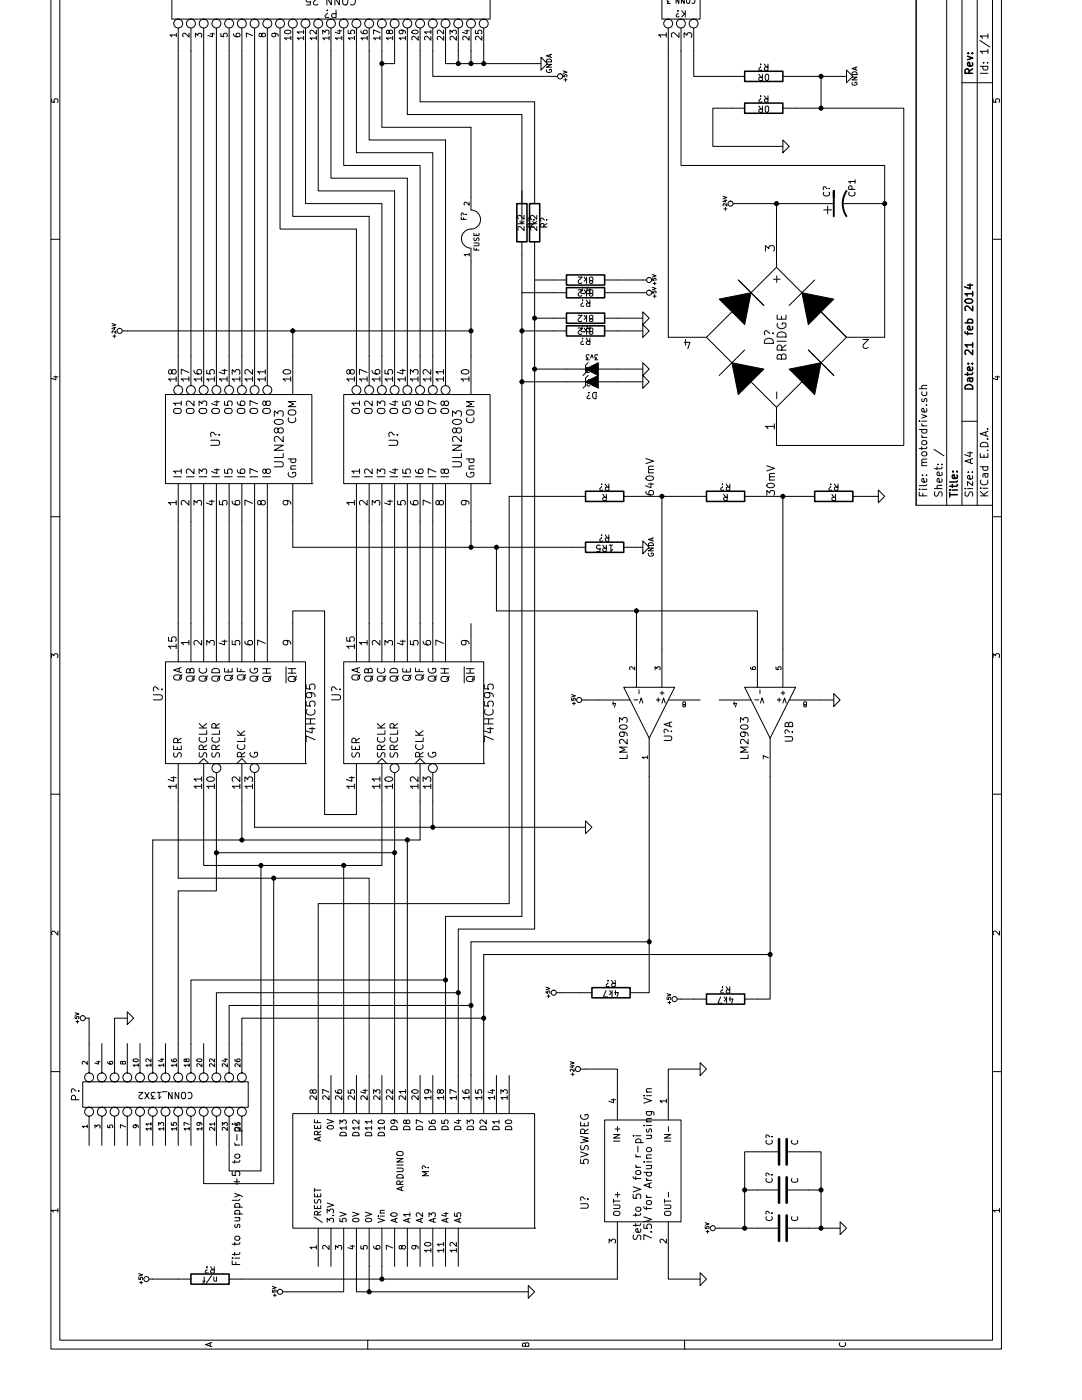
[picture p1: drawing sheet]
<svg xmlns="http://www.w3.org/2000/svg" width="216mm" height="279mm" viewBox="0 0 216 279" stroke-linecap="round" stroke-linejoin="round" font-family="sans-serif">
<g fill="none" stroke="#000" stroke-width=".2">
<path d="M10.2 -.1v269.3h189.6v-269.2M11.9 -.1v267.6h186.1v-267.5M34.3 0v3.8h63.5v-3.8M61.1 0l.1 .3 .2 .1 .6-.1-.1 .7h-.7M63 0l-.4 .3-.1 .4 .3 .3 .6-.2M65.2 0v1M65.5 -.1l.6 1.1v-1M66.8 0v1M67.1 -.1l.6 1.1v-1M68.4 -.1v.6a.51 .51 0 0 0 .5 .5 .51 .51 0 0 0 .5-.5v-.5M70.9 0a.71 .71 0 0 1-.1 .7 .71 .71 0 0 1-.8 .2v-.1M132.1 -.1v3.9h7.6v-3.8"/>
<path d="M133.1 0v.2l.4 .1-.4 .4h.6M134.9 0v.7M135.1 -.1l.4 .8v-.7M136 0v.7M136.1 -.1l.4 .8v-.7M137 -.1v.6l.2 .2 .4-.2v-.5M138.6 0v.5l-.2 .2-.4-.1M182.8 0v100.8h15.2M188.9 0v100.8M191.9 0v100.8M195 0v100.8M10.3 19.8v.6h.6l-.1-.2 .1-.4h.5l.2 .1-.2 .5"/>
<path d="M35.2 7h-1.3l.4 .3M35.2 6.6v.7M35.6 5.6v71.4M37.7 6.6v.8l-.9-.8-.4 .3 .2 .4M38.1 5.6v71.4M39 7.4v-.8l.5 .5 .1-.4h.5l.2 .2-.2 .5M40.6 5.6v71.4M42 6.8h.8M42.4 6.6v.7l-.9-.2M43.2 5.6v71.4M44.1 6.7v.6h.6l-.1-.1 .1-.5h.5l.1 .2-.1 .4M45.7 5.6v71.4"/>
<path d="M46.6 6.8l.1 .3a.87 .87 0 0 0 1.2 0l-.1-.4h-.6l-.1 .4 .2 .2M48.3 5.6v71.4M50.4 7.1l-1.3-.5v.8M50.8 5.6v71.4M52.2 6.9l.3-.3h.2l.3 .3-.1 .3-.2 .1-.4-.1-.2-.5h-.3l-.1 .2 .1 .4h.3l.1-.2M53.3 5.6v71.4M54.8 6.6l.2 .3v.3l-.6 .1-.2-.4 .3-.3 .7 .1 .2 .2 .1 .3M55.9 5.6v40.1h15.2v31.3M56.8 6.2a.74 .74 0 0 1 1.2 .3 .74 .74 0 0 1-1.2-.2zM58 7.6h-1.2l.4 .4M58 7.2v.8M58.4 5.6v37.6h15.3v33.8"/>
<path d="M60.6 7.6h-1.3l.4 .4M60.6 6.4h-1.3l.4 .3M60.6 6v.7M60.6 7.2v.8M61 5.6v35h15.2v36.4M63.1 6v.8l-.9-.8-.4 .2 .2 .5M63.1 7.6h-1.3l.4 .4M63.1 7.2v.8M63.5 5.6v32.5h15.2v38.9M64.4 6.8v-.8l.5 .5 .1-.4h.5l.2 .1-.2 .6M65.3 2.6l-.4 .4a.31 .31 0 0 0 .2 .5h.5M65.3 2v.1"/>
<path d="M65.7 7.6h-1.3l.4 .4M65.7 7.2v.8M66 5.6v30h15.3v41.4M67.1 2v1.5h-.6l-.3-.1v-.5l.3-.2h.6M67.4 6.1h.8M67.8 6v.7l-.9-.2M68.2 7.6h-1.3l.4 .4M68.2 7.2v.8M68.6 5.6v27.4h15.2v44M69.5 6.1v.6h.6l-.1-.1 .1-.5h.5l.1 .1-.1 .5M70.7 7.6h-1.2l.3 .4M70.7 7.2v.8"/>
<path d="M71.1 5.6v24.9h15.3v46.5M72 6.1l.1 .4a.87 .87 0 0 0 1.2 0l-.1-.4h-.6l-.1 .4 .2 .2M73.3 7.6h-1.3l.4 .4M73.3 7.2v.8M73.7 5.6v22.3h15.2v49.1M75.8 6.5l-1.3-.5v.8M75.8 7.6h-1.3l.4 .4M75.8 7.2v.8M76.2 5.6v19.8h17.8v16.5a1.91 1.91 0 0 1 1.9 1.9 1.91 1.91 0 0 1-1.9 1.9 1.91 1.91 0 0 0-1.9 1.9 1.91 1.91 0 0 0 1.9 1.9v29.2M77.6 6.2l.3-.2h.2l.3 .2-.1 .4-.2 .1-.4-.1-.2-.5h-.3l-.1 .1 .1 .5h.3l.1-.2M78.4 7.6h-1.3l.4 .4M78.4 7.2v.8"/>
<path d="M78.7 5.6v7.1h-2.5M80.2 6l.2 .2v.4l-.6 .1-.2-.5 .3-.2 .7 .1 .2 .1 .1 .4M80.9 7.6h-1.3l.4 .4M80.9 7.2v.8M81.3 5.6v17.3h22.8v21.5M82.2 6.2a.74 .74 0 0 1 1.2 .3 .74 .74 0 0 1-1.2-.2zM83.4 7.2v.8l-.9-.8-.3 .3 .1 .5M83.8 5.6v14.7h22.9v20.3M86 7.2v.8l-.9-.8-.4 .3 .1 .5M86 6.4h-1.3l.4 .3M86 6v.7M86.4 5.6v9.6h24.9"/>
<path d="M88.5 7.2v.8l-.9-.8-.4 .3 .2 .5M88.5 6v.8l-.9-.8-.4 .2 .2 .5M88.9 5.6v7.1h19M89.8 6.8v-.8l.5 .5 .1-.4h.5l.2 .1-.2 .6M91.1 7.2v.8l-.9-.8-.4 .3 .1 .5M91.4 5.6v7.1M92.8 6.1h.8M93.2 6v.7l-.9-.2M93.6 7.2v.8l-.9-.8-.4 .3 .2 .5M94 5.6v7.1M94.9 6.1v.6h.6l-.1-.1 .1-.5h.5l.1 .1-.1 .5M96.1 7.2v.8l-.9-.8-.3 .3 .1 .5"/>
<path d="M96.5 5.6v7.1M107.9 11.4l1.3 1.3-1.3 1.3zM109 12.9h1.1l-1.1 .5h1.1M109.1 12a.55 .55 0 0 1 .6-.2 .55 .55 0 0 1 .4 .5h-1.1zM109.1 13.9a.45 .45 0 0 0 .5 .6 .45 .45 0 0 0 .4-.6h-.4v.1M109.8 10.9v.5M110.1 10.8l-1.1 .4 1.1 .3M112.4 14.9v.4h.3v-.3l.3-.1 .1 .1v.3M112.4 14.1l.7 .3-.7 .3M112.5 15.9h.6M112.9 15.6v.6M132.9 7h-1.5l.5 .4"/>
<path d="M132.9 6.5v.9M133.3 5.6v61.7h7.7M135.3 2.1v.1M135.3 2.6a.43 .43 0 0 0-.2 .8l.4-.1M135.5 6.5v1l-1.1-1-.4 .3 .1 .6M135.9 5.6v27.4h40.6v34.3h-7.6M136 2.1l.6 .7M136.5 7.5v-1l.6 .5 .1-.4h.7l.1 .2-.1 .7M136.7 2.1v1.3M136.7 2.6l-.7 .8M138.4 5.6v9.6h10.2M151.4 14.8l.4 .6"/>
<path d="M151.8 19.1v.2M151.8 12.8v.1M151.8 19.6v.1a.43 .43 0 0 0-.2 .7l.4-.1M151.8 13.3a.43 .43 0 0 0-.2 .7h.4M152.1 14.8v1.3l-.6-.1v-.5l.6-.1M152.5 19.1l.4 .6M152.5 12.8l.4 .6M152.9 14.9l.1-.1a.69 .69 0 0 1 .4 .6 .69 .69 0 0 1-.4 .7 .85 .85 0 0 1-.1-1.2zM153.2 19.1v1.3l-.6-.1v-.5l.6-.1M153.2 12.8v1.2l-.6-.1v-.5h.6M156.2 15.2h12.7M163.8 15.2v6.4"/>
<path d="M168.9 14l1.3 1.2-1.3 1.3zM170 15.4h1l-1 .6h1M170.1 14.5a.55 .55 0 0 1 .6-.1 .55 .55 0 0 1 .3 .5h-1zM170.1 16.5a.45 .45 0 0 0 .4 .5 .45 .45 0 0 0 .4-.6h-.3v.2M170.7 13.4v.5M171 13.4l-1 .3 1 .3M191.9 16.5h6.1M195.5 8.1l2 1.3M195.6 14.6h1.5M195.6 13.2h1.5M196.2 13.2l-.1 .5 .3 .3 .6-.1 .1-.2v-.5M196.2 12.5h.1"/>
<path d="M197 12.5h.1M197.1 10.2h-1.5l.4 .5M197.1 7.2h-1.5l.4 .4M197.1 6.8v.8M197.1 9.8v.9M198.2 19.8v.6h.6l-.1-.2 .1-.4h.5l.1 .1-.1 .5M144.3 39.2l.7 .2-.7 .3M144.5 40h.5M144.8 39.9v.4l-.6-.1M148.6 21.6h-6.4v7.6h14M151.4 21.2l.4 .6M152.1 21.2v1.2l-.6-.1v-.5h.6"/>
<path d="M152.9 21.2h.1a.69 .69 0 0 1 .4 .6 .69 .69 0 0 1-.4 .6 .85 .85 0 0 1-.1-1.2zM156.2 27.9l1.3 1.3-1.3 1.3zM156.2 21.6h24.1v67.3h-25.4v-7.6M164.4 38.4l-.1 .4a.63 .63 0 0 0 .7 .3 .63 .63 0 0 0 .5-.7h-.1M165 37.6a.43 .43 0 0 0-.7-.2v.4M165.4 37.6h.1M169.5 38.4l-.2 .4a.63 .63 0 0 0 .8 .3 .63 .63 0 0 0 .5-.7h-.1M170 37.8v-.6l-.5-.1-.2 .7h1.3M170.6 36.2h-1.3l.4 .4M170.6 35.9v.7M10.2 47.8h1.7M92 43.3v.5h1"/>
<path d="M92.5 43.5v.3M92.7 42.8l-.5-.3-.2 .1 .1 .4M92.9 42.8h.1M93.6 40.4v.6l-.7-.6-.3 .1 .1 .4M93.6 50.8h-1l.3 .3M93.6 50.5v.6M94.6 46.5v.5h1v-.5M94.6 48.5h.8l.2 .2-.1 .3h-.9M94.6 49.4v.5h1M94.6 47.5v.4l.1 .1h.2l.3-.5h.3v.5M95 46.7v.3M95 49.6v.3"/>
<path d="M103.3 44.7h1.3M103.7 44.2l.5 .5M104.1 48.3v134.6h-15.2v39.3M104.6 43v.8l-.9-.8-.4 .2 .1 .5M104.6 44.2l-.5 .3M104.6 45.2v.8l-.9-.8-.4 .2 .1 .5M105.8 44.7h1.3M106 45.3l-.1-.6h-.4l-.2 .6h1.3M106.1 43.9a.43 .43 0 0 0-.8-.2l.1 .4M106.3 44.2l.5 .5M106.5 43.9h.1M106.6 44.6l-.6 .4"/>
<path d="M106.7 48.3v137.1h-15.3v36.8M106.7 55.9h6.3M107.1 43v.8l-.9-.8-.4 .2 .2 .5M107.1 44.2l-.5 .3M107.1 45.2v.8l-.9-.8-.4 .2 .2 .5M108.5 45.3v-.6h-.5l-.1 .6h1.2M108.7 43.9h-.1a.43 .43 0 0 0-.7-.2l.1 .4M109 43.9h.1M109.1 44.6l-.6 .4M113 58.4h-8.9M115.4 55.3h.8l-.8 .9 .2 .4 .5-.2M115.4 57.8h.8l-.8 .9 .2 .4 .5-.1"/>
<path d="M116.3 57.3v.2M116.3 59.9v.1M116.3 57.8v.1a.43 .43 0 0 0-.2 .7l.4-.1M116.6 55.3l.3 .5M116.6 57.8l.3 .5M117 57.3l.4 .6M117 59.9l.4 .6M117 55.3v1.3M117 57.8v1.3M117 55.7l-.4 .4M117 58.2l-.4 .5M117.7 57.3v1.3l-.7-.1 .1-.5 .6-.1"/>
<path d="M117.7 59.9v1.2l-.7-.1 .1-.5h.6M117.8 56l-.2-.2v-.3l.2-.2h.4l.1 .2-.1 .5-.5 .1v.3l.1 .2 .5-.2v-.3l-.2-.1M117.8 58.5l-.2-.2v-.2l.2-.3 .4 .1 .1 .2-.1 .4-.5 .2v.3l.1 .1 .5-.1v-.3l-.2-.2M120.6 55.9h8.4M120.6 58.4h8.4M130.1 58.1v.4h.4v-.4h.3l.1 .1-.1 .3M130.1 57.3l.8 .3-.8 .2M130.1 55.6v.3l.4 .1v-.4l.3-.1 .1 .2-.1 .3M130.1 54.8l.8 .2-.8 .3M130.3 59.1h.6M130.3 56.6h.6M130.6 56.3v.6"/>
<path d="M130.6 58.8v.6M144.4 41.7h.6M144.8 41.4v.6M145 40.6v.5l-.5-.5-.2 .2v.3M146.3 40.6h20.1M147.3 55.9l5.1 5.1M152.7 50.1v-1.1l.7 .6a.44 .44 0 0 1 .3-.6l.7 .2 .1 .7-.1 .2M154.3 55.7h1.4M154.9 53.3l-5 5.1M154.9 40.6v12.7M154.9 53.3l5.1 5.1M155 55v1.4"/>
<path d="M162.6 55.9l-5.1 5.1M164.4 41.9h1.5M165.2 41.1v1.6M168.1 40.6h8.4M198 47.8h1.8M10.7 75.2h.9M11.2 75v.8l-1-.3M22.4 64.6l.7 .2-.7 .3M22.5 67.1h.6M22.6 65.4h.5M22.8 66.8v.6M22.9 65.3v.4l-.6-.1"/>
<path d="M23.1 66v.5l-.5-.5-.2 .2v.3M24.4 66h69.6M33 78.7h29.2v17.8h-29.2zM34.3 74.1l.3-.3h.4l.2 .3-.2 .5-.4 .1-.2-.2-.3-.7h-.2l-.2 .1-.1 .4 .2 .3 .2 .1 .3-.4M35.2 75.6h-1.6l.5 .5M35.2 75.2v.9M37.7 75.6h-1.5l.4 .5M37.7 75.2v.9M37.7 74.3l-1.5-.6v1M38.7 73.9a.62 .62 0 0 0 .7 .8l.7-.1 .1-.3-.1-.5h-.5l-.2 .1-.1 .4 .3 .4M40.2 75.6h-1.5l.4 .5M40.2 75.2v.9"/>
<path d="M41.2 73.8v.8l.8 .1-.2-.3 .1-.5 .2-.1h.5l.2 .3-.2 .6M42.8 75.6h-1.6l.5 .5M42.8 75.2v.9M43.3 80v.9l-1.1-.4M44.3 73.9h1M44.8 73.7v1l-1.1-.4M45.3 75.6h-1.5l.4 .5M45.3 75.2v.9M46.3 74.7v-.9l.6 .5 .2-.5h.6l.2 .3-.2 .6M47.9 75.6h-1.6l.5 .5M47.9 75.2v.9M50.4 73.8v.9l-1.1-.9-.4 .3 .1 .6"/>
<path d="M50.4 75.6h-1.5l.4 .5M50.4 75.2v.9M52.9 75.6h-1.5l.4 .5M52.9 74.2h-1.5l.4 .5M52.9 73.8v.9M52.9 75.2v.9M56.6 74a.82 .82 0 0 1 .8-.3 .82 .82 0 0 1 .6 .6 .86 .86 0 0 1-.8 .4 .86 .86 0 0 1-.7-.6zM58 75.6h-1.5l.4 .5M58 75.2v.9M58.4 66v12.7M68.6 78.7h29.2v17.8h-29.2zM69.8 74.1l.3-.3h.5l.1 .3-.1 .5-.5 .1-.2-.2-.2-.7h-.2l-.2 .1-.1 .4 .1 .3 .3 .1 .2-.4"/>
<path d="M70.7 75.6h-1.5l.4 .5M70.7 75.2v.9M73.3 74.3l-1.6-.6v1M73.3 75.6h-1.6l.5 .5M73.3 75.2v.9M74.3 73.9a.62 .62 0 0 0 .6 .8l.8-.1 .1-.3-.1-.5h-.5l-.3 .1v.4l.3 .4M75.8 75.6h-1.5l.4 .5M75.8 75.2v.9M76.8 73.8v.8l.7 .1-.1-.3 .1-.5 .2-.1h.5l.1 .3-.1 .6M78.3 75.6h-1.5l.4 .5M78.3 75.2v.9M78.8 80v.9l-1.1-.4"/>
<path d="M79.9 73.9h1M80.4 73.7v1l-1.1-.4M80.9 75.6h-1.6l.5 .5M80.9 75.2v.9M81.9 74.7v-.9l.6 .5 .1-.5h.7l.1 .3-.1 .6M83.4 75.6h-1.5l.4 .5M83.4 75.2v.9M86 73.8v.9l-1.1-.9-.5 .3 .2 .6M86 75.6h-1.6l.5 .5M86 75.2v.9M88.5 75.6h-1.5l.4 .5M88.5 74.2h-1.5l.4 .5"/>
<path d="M88.5 73.8v.9M88.5 75.2v.9M92.1 74a.82 .82 0 0 1 .8-.3 .82 .82 0 0 1 .7 .6 .86 .86 0 0 1-.8 .4 .86 .86 0 0 1-.8-.6zM93.6 75.6h-1.6l.5 .5M93.6 75.2v.9M104.1 66h8.9M104.1 76.2h12.7M106.7 63.5h6.3M106.7 73.7h10.1M115.4 65.5h.8l-.8 .8 .2 .4 .5-.1M115.4 62.9h.8l-.8 .9 .2 .4 .5-.1M116.3 67.5v.1"/>
<path d="M116.3 64.9v.2M116.3 60.4a.43 .43 0 0 0-.2 .7h.4M116.3 68a.43 .43 0 0 0-.2 .8l.4-.1M116.3 65.4v.1a.43 .43 0 0 0-.2 .7l.4-.1M116.6 65.5l.3 .4M116.6 62.9l.3 .5M117 67.5l.4 .6M117 64.9l.4 .7M117 62.9v1.3M117 65.5v1.2M117 65.8l-.4 .5M117 63.3l-.4 .5"/>
<path d="M117.3 74.9l-.5 .5v1.6l-.5 .5M117.3 72.4l-.5 .5v1.5l-.5 .5M117.5 78.3v.1M117.5 75.8v.1M117.5 78.8a.43 .43 0 0 0-.2 .8l.4-.1M117.5 76.3a.43 .43 0 0 0-.2 .7h.4M117.6 73.4l-.5-.1-.1 .2v.4l.3 .1-.3 .3h.6M117.6 70.9l-.5-.1-.1 .2v.3l.3 .1-.3 .4h.6M117.7 67.5v1.3l-.7-.2 .1-.5h.6M117.7 64.9v1.3l-.7-.1 .1-.5h.6M117.8 66.2l-.2-.3v-.2l.2-.2h.4l.1 .2-.1 .4-.5 .2v.3l.1 .1 .5-.1v-.3l-.2-.1M117.8 63.6l-.2-.2v-.3l.2-.2 .4 .1 .1 .1-.1 .5-.5 .2v.3l.1 .1 .5-.1v-.3l-.2-.2"/>
<path d="M117.9 74l.2-.7 .2 .7M117.9 71.5l.2-.7 .2 .7M118.3 78.5l.6-.2v1.3a.67 .67 0 0 1-.6-.4 .67 .67 0 0 1 0-.7zM118.3 75.9l.6-.1v1.2a.67 .67 0 0 1-.6-.3 .67 .67 0 0 1 0-.8zM119.3 73.4l-.4-.1-.2 .2v.4l.3 .1-.3 .3h.6M119.3 70.9l-.4-.1-.2 .2v.3l.3 .1-.3 .4h.6M119.4 76.2h8.9M119.4 73.7h8.9M120.6 66h7.7M120.6 63.5h7.7M128.3 74.9l1.2 1.3-1.2 1.3zM128.3 72.4l1.2 1.3-1.2 1.2z"/>
<path d="M128.3 64.8l1.2 1.2-1.2 1.3zM128.3 62.2l1.2 1.3-1.2 1.3zM136.6 68.3h1.1l-.5 1.3M136.8 67.7v1.2M141 67.3l5 5.1M146.1 62.2l-5.1 5.1M148.6 69.9l-5.1 5M149.9 76.2l5 5.1M152.8 67.7a.93 .93 0 0 1 1-.1 .93 .93 0 0 1 .5 .9h-1.8v-.4zM153.6 66.5l-.3-.2-.2-.2a.36 .36 0 0 0-.6 .1l.1 .7M154.2 66.5h.1l-.1 .1v-.1h.1M155 78.2v1.4"/>
<path d="M155.1 62.9v.8h1.7v-.8M155.1 68.1h1.7M155.2 64.6l-.1 .1a.93 .93 0 0 0 .7 .9 .93 .93 0 0 0 1-.6l-.1-.5h-.6v.3M155.3 66.4a.93 .93 0 0 1 1.1-.1 .93 .93 0 0 1 .4 1h-1.7v-.4zM155.9 71.1l.3-.5 .5 .2 .1 .2v.7h-1.7v-.6l.1-.3 .4-.1 .2 .2 .1 .8M155.9 63.1v.6M156 69.9l-.1-.9a.49 .49 0 0 0-.5-.1 .49 .49 0 0 0-.3 .3v.7h1.7M156.8 68.9l-.8 .6M160 76.2l-5.1 5.1M161.3 69.8l5.1 5.1M163.8 62.2l5.1 5.1M168.9 67.3l-5.1 5.1"/>
<path d="M172.2 67.7h1.1l-1 1.1-.1 .2 .1 .3 .2 .2h.5l.2-.2M183.4 77.6h1.5M184 79.6l-.1 .4 .2 .2 .3-.1 .1-.5h.4v.6M184 78.2l-.1 .4 .3 .3h.6l.1-.3v-.4M184.9 76.9h-.8a.37 .37 0 0 0-.2 .3 .37 .37 0 0 0 .2 .4M198.6 75.2h.8M199 75v.8l-.9-.3M34.6 95.1h1.6M34.9 81.6a1.06 1.06 0 0 1 1.3 .3 .53 .53 0 0 1-.5 .6h-.5a.52 .52 0 0 1-.6-.4 .52 .52 0 0 1 .3-.5zM35.2 99.9v.9M35.6 96.5v35.6M36.2 94h-1.6l.5 .5"/>
<path d="M36.2 93.6v.9M36.2 80.5h-1.6l.5 .4M36.2 80v.9M37.2 95.1h1.5M37.4 81.6a1.06 1.06 0 0 1 1.3 .3 .53 .53 0 0 1-.5 .6h-.5a.52 .52 0 0 1-.5-.4 .52 .52 0 0 1 .2-.5zM37.7 99.9v.9l-1.1-.9-.4 .3 .1 .6M38.1 96.5v35.6M38.7 93.6v.9l-1.1-.9-.4 .3 .1 .6M38.7 80v1l-1.1-1-.4 .3 .1 .6M39.7 95.1h1.5M39.7 94.5v-.9l.6 .5 .2-.4h.6l.1 .2-.1 .6M39.7 81v-1l.6 .5 .2-.4h.6l.1 .2-.1 .7"/>
<path d="M40 81.6a1.06 1.06 0 0 1 1.2 .3 .53 .53 0 0 1-.5 .6h-.5a.52 .52 0 0 1-.5-.4 .52 .52 0 0 1 .3-.5zM40.6 96.5v35.6M42 87.9h1.5l.3 .3-.1 .5-.2 .2h-1.5M42.3 95.1h1.5M42.3 99.8v1l-1.1-.4M42.5 81.6a1.06 1.06 0 0 1 1.3 .3 .53 .53 0 0 1-.5 .6h-.5a.52 .52 0 0 1-.5-.4 .52 .52 0 0 1 .2-.5zM42.8 93.8h1M42.8 80.2h1M43.2 86.8l-.4-.2-.2-.2a.36 .36 0 0 0-.6 .1l.1 .6M43.2 96.5v35.6M43.3 93.5v1l-1.1-.4M43.7 86.8h.1l-.1 .1v-.1h.1"/>
<path d="M43.8 99.9v.8l.7 .1-.1-.3v-.5l.3-.1h.5l.1 .3-.1 .6M44.8 95.1h1.5M44.8 93.7v.7l.7 .1-.1-.2 .1-.5 .2-.2 .5 .1 .1 .2-.1 .6M44.8 80.1v.7l.7 .1-.1-.2 .1-.5 .2-.2 .5 .1 .1 .2-.1 .6M45 81.6a1.06 1.06 0 0 1 1.3 .3 .53 .53 0 0 1-.5 .6h-.5a.52 .52 0 0 1-.5-.4 .52 .52 0 0 1 .2-.5zM45.7 96.5v35.6M47.3 93.8a.62 .62 0 0 0 .7 .7l.7-.1 .2-.2-.2-.5-.5-.1-.2 .2-.1 .4 .3 .3M47.3 95.1h1.6M47.3 80.2a.62 .62 0 0 0 .7 .7l.7-.1 .2-.2-.2-.5-.5-.1-.2 .2-.1 .4 .3 .3M47.6 81.6a1.06 1.06 0 0 1 1.3 .3 .53 .53 0 0 1-.5 .6h-.5a.52 .52 0 0 1-.6-.4 .52 .52 0 0 1 .3-.5zM48.3 96.5v35.6M49.9 95.1h1.5"/>
<path d="M50.1 81.6a1.06 1.06 0 0 1 1.3 .3 .53 .53 0 0 1-.5 .6h-.5a.52 .52 0 0 1-.5-.4 .52 .52 0 0 1 .2-.5zM50.8 96.5v35.6M51.4 80.6l-1.5-.6v1M51.4 94.2l-1.5-.7v1M52.4 95.1h1.5M52.7 81.6a1.06 1.06 0 0 1 1.2 .3 .53 .53 0 0 1-.5 .6h-.5a.52 .52 0 0 1-.5-.4 .52 .52 0 0 1 .3-.5zM53.1 80.3l.3-.3 .4 .1 .1 .2-.1 .5-.4 .1-.2-.1-.3-.7-.2-.1-.2 .2-.1 .4 .2 .2 .2 .1 .3-.3M53.1 93.9l.3-.3 .4 .1 .1 .2-.1 .5-.4 .1-.2-.2-.3-.6-.2-.1-.2 .2-.1 .4 .2 .2 .2 .1 .3-.3M53.3 96.5v35.6M54.7 88.8h1.8l-1.8 1.1h1.8M54.7 92.2h1.5l.3 .3-.1 .5-.2 .2h-1.5M54.7 83.1v-1.1l.7 .6a.44 .44 0 0 1 .4-.6l.6 .1 .1 .7-.1 .3"/>
<path d="M54.9 83.8l1-.1 .5 .1 .1 .3a.96 .96 0 0 1-.7 .7 .96 .96 0 0 1-1-.3l-.1-.4zM55.5 85.7l.1-.2a.55 .55 0 0 1 .9 .2l-.1 .5-.2 .2a.56 .56 0 0 1-.7-.3l-.2-.6-.2-.1-.4 .3a.56 .56 0 0 0 .4 .7l.4-.3M56.5 90.5v.8h-1.8M56.5 87.1v1.1l-1-1-.3-.1-.3 .1-.2 .2v.5l.2 .2M57.1 99.9l.3 .3v.4l-.3 .2-.5-.2-.1-.4 .1-.3a1.16 1.16 0 0 1 1.3 .3l.1 .4M57.5 91.6h1.5M57.6 94.3a.71 .71 0 0 0 .7 .9 .71 .71 0 0 0 .7-.9h-.6v.3M57.7 83.4l-.1 .1a.7 .7 0 0 0 .7 .9 .7 .7 0 0 0 .6-1M57.7 81.9a1.06 1.06 0 0 1 1.3 .3 .53 .53 0 0 1-.5 .6h-.5a.52 .52 0 0 1-.5-.3 .52 .52 0 0 1 .2-.6zM58 93.6h1M58.1 91.6l-.1 .4 .3 .3h.6l.1-.3v-.4M58.4 96.5v12.7h58.4"/>
<path d="M59 80.1h-1.5l1.1 .5-1.1 .6h1.5M59 93h-.8a.37 .37 0 0 0-.2 .3 .37 .37 0 0 0 .2 .3M62.2 96.5h.1M70.2 95.1h1.5M70.4 81.6a1.06 1.06 0 0 1 1.3 .3 .53 .53 0 0 1-.5 .6h-.5a.52 .52 0 0 1-.5-.4 .52 .52 0 0 1 .2-.5zM70.7 99.9v.9M71.1 96.5v35.6M71.7 80.5h-1.5l.4 .4M71.7 80v.9M71.7 94h-1.5l.4 .5M71.7 93.6v.9M72.7 95.1h1.6"/>
<path d="M73 81.6a1.06 1.06 0 0 1 1.3 .3 .53 .53 0 0 1-.5 .6h-.5a.52 .52 0 0 1-.6-.4 .52 .52 0 0 1 .3-.5zM73.3 99.9v.9l-1.1-.9-.5 .3 .2 .6M73.7 96.5v35.6M74.3 80v1l-1.1-1-.5 .3 .2 .6M74.3 93.6v.9l-1.1-.9-.5 .3 .2 .6M75.3 81v-1l.6 .5 .1-.4h.7l.1 .2-.1 .7M75.3 94.5v-.9l.6 .5 .1-.4h.7l.1 .2-.1 .6M75.3 95.1h1.5M75.5 81.6a1.06 1.06 0 0 1 1.3 .3 .53 .53 0 0 1-.5 .6h-.5a.52 .52 0 0 1-.5-.4 .52 .52 0 0 1 .2-.5zM76.2 96.5v35.6M77.6 87.9h1.4l.4 .3-.1 .5-.3 .2h-1.4M77.8 99.8v1l-1.1-.4"/>
<path d="M77.8 95.1h1.5M78.1 81.6a1.06 1.06 0 0 1 1.2 .3 .53 .53 0 0 1-.5 .6h-.5a.52 .52 0 0 1-.5-.4 .52 .52 0 0 1 .3-.5zM78.3 80.2h1M78.3 93.8h1M78.7 86.8l-.3-.2-.2-.2a.36 .36 0 0 0-.6 .1l.1 .6M78.7 96.5v35.6M78.8 93.5v1l-1.1-.4M79.2 86.8h.2l-.1 .1-.1-.1h.2M79.3 99.9v.8l.8 .1-.2-.3 .1-.5 .2-.1h.5l.2 .3-.2 .6M80.4 80.1v.7l.7 .1-.2-.2 .1-.5 .3-.2 .5 .1 .1 .2-.1 .6M80.4 93.7v.7l.7 .1-.2-.2 .1-.5 .3-.2 .5 .1 .1 .2-.1 .6M80.4 95.1h1.5"/>
<path d="M80.6 81.6a1.06 1.06 0 0 1 1.3 .3 .53 .53 0 0 1-.5 .6h-.5a.52 .52 0 0 1-.5-.4 .52 .52 0 0 1 .2-.5zM81.3 96.5v35.6M82.9 80.2a.62 .62 0 0 0 .7 .7l.7-.1 .1-.2-.1-.5-.5-.1-.2 .2-.1 .4 .3 .3M82.9 93.8a.62 .62 0 0 0 .7 .7l.7-.1 .1-.2-.1-.5-.5-.1-.2 .2-.1 .4 .3 .3M82.9 95.1h1.5M83.1 81.6a1.06 1.06 0 0 1 1.3 .3 .53 .53 0 0 1-.5 .6h-.5a.52 .52 0 0 1-.5-.4 .52 .52 0 0 1 .2-.5zM83.8 96.5v35.6M85.4 95.1h1.6M85.7 81.6a1.06 1.06 0 0 1 1.3 .3 .53 .53 0 0 1-.5 .6h-.5a.52 .52 0 0 1-.6-.4 .52 .52 0 0 1 .3-.5zM86.4 96.5v35.6M87 94.2l-1.6-.7v1M87 80.6l-1.6-.6v1"/>
<path d="M88 95.1h1.5M88.2 81.6a1.06 1.06 0 0 1 1.3 .3 .53 .53 0 0 1-.5 .6h-.5a.52 .52 0 0 1-.5-.4 .52 .52 0 0 1 .2-.5zM88.6 93.9l.3-.3 .5 .1 .1 .2-.1 .5-.5 .1-.2-.2-.2-.6-.2-.1-.2 .2-.1 .4 .1 .2 .3 .1 .2-.3M88.6 80.3l.3-.3 .5 .1 .1 .2-.1 .5-.5 .1-.2-.1-.2-.7-.2-.1-.2 .2-.1 .4 .1 .2 .3 .1 .2-.3M88.9 96.5v35.6M90.3 92.2h1.4l.4 .3-.1 .5-.3 .2h-1.4M90.3 83.1v-1.1l.7 .6a.44 .44 0 0 1 .3-.6l.7 .1 .1 .7-.2 .3M90.3 88.8h1.8l-1.8 1.1h1.8M90.5 83.8l.9-.1 .5 .1 .2 .3a.96 .96 0 0 1-.8 .7 .96 .96 0 0 1-.9-.3l-.1-.4zM91.1 85.7l.1-.2a.55 .55 0 0 1 .9 .2l-.1 .5-.3 .2a.56 .56 0 0 1-.6-.3l-.2-.6-.2-.1-.4 .3a.56 .56 0 0 0 .4 .7l.4-.3M92.1 87.1v1.1l-1-1-.3-.1-.3 .1-.2 .2v.5l.2 .2M92.1 90.5v.8h-1.8"/>
<path d="M92.7 99.9l.3 .3-.1 .4-.2 .2-.6-.2-.1-.4 .2-.3a1.16 1.16 0 0 1 1.3 .3l.1 .4M93.1 91.6h1.5M93.1 94.3a.71 .71 0 0 0 .7 .9 .71 .71 0 0 0 .7-.9h-.5v.3M93.2 83.4l-.1 .1a.7 .7 0 0 0 .8 .9 .7 .7 0 0 0 .6-1M93.3 81.9a1.06 1.06 0 0 1 1.3 .3 .53 .53 0 0 1-.5 .6h-.5a.52 .52 0 0 1-.5-.3 .52 .52 0 0 1 .2-.6zM93.6 93.6h1M93.6 91.6v.4l.3 .3h.6l.1-.3-.1-.4M94 96.5v12.7M94.6 93h-.8a.37 .37 0 0 0-.2 .3 .37 .37 0 0 0 .1 .3M94.6 80.1h-1.5l1.1 .5-1.1 .6h1.5M97.8 96.5h.1M116.8 99.1h-15.2v81.2h-38.1v41.9"/>
<path d="M120 96.6v.1M120 97.1a.43 .43 0 0 0-.1 .8l.4-.1M120.3 98.6l.4 .6M120.8 96.6l.4 .6M121 98.6v1.3l-.7-.1 .1-.5 .6-.1M121.5 96.6v1.3l-.7-.2 .1-.4 .6-.1M124.5 99.1h16.5M128.9 98a.62 .62 0 0 0 .6 .8l.8-.1 .1-.2-.1-.5-.5-.1-.3 .1v.5l.3 .3M128.9 91.5l1.5 .5-1.5 .5M129 95.2a.82 .82 0 0 1 .8-.3 .82 .82 0 0 1 .6 .6 .86 .86 0 0 1-.8 .4 .86 .86 0 0 1-.7-.5zM129.4 96.6h1M129.4 94.4h1"/>
<path d="M129.9 96.4v.9l-1.1-.3M130.4 93.7h-.8a.37 .37 0 0 0-.2 .3 .37 .37 0 0 0 .1 .4M130.4 93h-.8a.35 .35 0 0 0-.2 .4 .35 .35 0 0 0 .2 .3M132.1 99.1v38.1M144.2 96.6v.1M144.2 97.1a.43 .43 0 0 0-.2 .8l.4-.1M144.4 98.6l.4 .6M144.9 96.6l.4 .6M145.1 98.6v1.3l-.7-.1 .1-.5 .6-.1M145.6 96.6v1.3l-.6-.2v-.4l.6-.1M148.6 99.1h14M153 98.8v-.9l.6 .5 .1-.4h.7l.1 .2-.1 .6"/>
<path d="M153 93l1.5 .5-1.5 .5M153.1 96.7a.82 .82 0 0 1 .8-.3 .82 .82 0 0 1 .6 .6 .86 .86 0 0 1-.8 .4 .86 .86 0 0 1-.7-.6zM153.5 95.8h1M154.5 85.1h-1.8l.5 .5M154.5 84.6v1M154.5 95.1h-.8a.37 .37 0 0 0-.2 .4 .37 .37 0 0 0 .2 .3M154.5 94.5h-.8a.35 .35 0 0 0-.2 .3 .35 .35 0 0 0 .2 .3M156.2 99.1v38.1M165.8 96.6v.1M165.8 97.1a.43 .43 0 0 0-.2 .8l.4-.1M166 98.6l.4 .6M166.5 96.6l.4 .6"/>
<path d="M166.7 98.6v1.3l-.7-.1 .1-.5 .6-.1M167.2 96.6v1.3l-.7-.2 .1-.4 .6-.1M170.2 99.1h5.1M175.3 97.8l1.2 1.3-1.2 1.2zM183.4 97.7h.2M183.4 84h.2M183.4 98.2v.8h1.5M183.4 85.7h1.5M183.9 82.7l1 .4-1 .3M183.9 89.2v.5M183.9 97.7h1M183.9 92.9h1"/>
<path d="M183.9 87.3h1M183.9 85h1M183.9 84h1M183.9 86.9l.3 .4M183.9 84.6l.3 .4M184 85.7l-.1 .4 .3 .3h.6l.1-.3v-.4M184 94.8h.1M184 90.3l.7-.1 .2 .1v.4l-.2 .3h-.5l-.3-.3zM184 88.1l.7-.2 .2 .2v.3l-.2 .3h-.5l-.3-.3zM184.1 98.5v.5M184.8 94.8h.1M184.8 80.8h.1"/>
<path d="M184.9 95.6v.4l-.2 .2-.7-.1v-.5l.3-.1 .1 .7M184.9 81.6v.4l-.2 .2-.7-.1v-.5l.3-.1 .1 .7M184.9 89.2l-.2 .3h-1.3M184.9 96.7l-.2 .2h-1.3M184.9 92.3h-.8a.37 .37 0 0 0-.2 .3 .37 .37 0 0 0 .2 .3M184.9 91.6h-.8a.35 .35 0 0 0-.2 .3 .35 .35 0 0 0 .2 .4M186.4 89.7l2 1.3M186.5 97.5h1.5M186.5 98.1v.6l.3 .3h.2l.4-.8h.5l.1 .3-.1 .5M187 93.2v.6M187 92.7h.2M187.9 92.7h.1"/>
<path d="M187.9 95.6l.1 .4-.2 .2-.8-.1v-.5l.4-.1 .1 .7M187.9 94.3l.1 .4-.2 .2-.8-.1v-.5l.4-.1 .1 .7M188 93.2l-.2 .3h-1.3M188 96.9h-.8a.37 .37 0 0 0-.2 .3 .37 .37 0 0 0 .1 .3M191.9 84.1h3.1M192.6 97.5h.1M192.6 98.1v.6l.3 .3h.2l.4-.8h.5l.1 .3-.1 .5M193.1 90.4h1M193.1 97.5h1M193.1 94.2h.2M193.6 90.1v1l-1.1-.4M193.6 91.7v.7"/>
<path d="M194 94.2h.1M194 94.9l.1 .5-.2 .2-.8-.1v-.6h.3l.2 .7M194.1 96.1v.8l-1-.8v.8M194.1 91.5l-1.5 .5 1.5 .5M195.6 97.4h.2M195.6 98.1l.9 .9M195.6 90.5v.8h1.5v-.8M195.6 99h1.5M195.6 93.1h1.5M195.7 88.6a.81 .81 0 0 1 .9-.3 .81 .81 0 0 1 .5 .9h-1.5zM195.8 95.8l-.1 .1a.7 .7 0 0 0 .7 .9 .7 .7 0 0 0 .6-1M196.1 97.4h1"/>
<path d="M196.2 93.1l-.1 .5 .3 .3 .6-.1 .1-.2v-.5M196.3 90.8v.5M196.5 94.5v.5a.3 .3 0 0 0 .3 .3 .3 .3 0 0 0 .3-.3v-.5M196.7 86.2v.8M197 89.9h.1M197 87.6h.1M197 85.6h.1M197.1 94.5l-.9 .1v.6M197.1 86.1l-1.5 .5 1.5 .5M197.1 98.1l-.8 .6M10.2 103.1h1.7M35.2 100.3h-1.6l.5 .5"/>
<path d="M38.7 100.8v-.9l.6 .5 .1-.5h.7l.1 .3-.1 .6M41.8 100h1M46.3 100a.62 .62 0 0 0 .7 .8l.7-.1 .2-.2-.2-.6h-.5l-.2 .1-.1 .5 .3 .3M50.4 100.5l-1.5-.7v1M52.1 100.2l.2-.3h.5l.1 .3-.1 .5-.5 .1-.2-.2-.2-.7h-.2l-.2 .1-.1 .5 .2 .2 .2 .1 .3-.3M70.7 100.3h-1.5l.4 .5M74.3 100.8v-.9l.6 .5 .1-.5h.7l.1 .3-.1 .6M77.3 100h1M81.9 100a.62 .62 0 0 0 .6 .8l.8-.1 .1-.2-.1-.6h-.5l-.3 .1v.5l.3 .3M86 100.5l-1.6-.7v1M87.6 100.2l.3-.3h.5l.1 .3-.1 .5-.5 .1-.2-.2-.2-.7h-.2l-.3 .1v.5l.1 .2 .3 .1 .2-.3M99.1 109.2v12.7h52v15.3"/>
<path d="M119.8 108.9l-.2-.1-.5 .1v.5l.2 .2 .5-.2-.1 .7h-.6M120 106.8v.1M120 107.2v.1a.43 .43 0 0 0-.1 .7l.4-.1M120.3 108.8l.4 .6M120.8 106.8l.4 .6M121 108.8v1.3l-.7-.2 .1-.5h.6M121.5 106.8v1.2l-.7-.1 .1-.5h.6M121.5 108.8h.8M121.9 108.8v1.3l.4-.4M124.5 109.2h3.8M128.3 108l1.2 1.2-1.2 1.3zM129.4 109.4h1l-1 .5h1"/>
<path d="M129.4 108.5a.55 .55 0 0 1 .6-.2 .55 .55 0 0 1 .4 .6h-1zM129.4 110.4a.45 .45 0 0 0 .5 .6 .45 .45 0 0 0 .4-.6h-.4v.2M130.1 107.4v.5M130.4 107.3l-1 .4 1 .3M198 103.1h1.8M10.3 131.2v-.7l.5 .4 .1-.4h.5l.2 .2-.2 .5M30.6 138.7h1.5l.3 .3-.1 .5-.2 .2h-1.5M31.7 137.6l-.3-.2-.2-.2a.36 .36 0 0 0-.6 .1l.1 .6M32.2 137.6h.2l-.1 .1-.1-.1h.2M33 132.1h28v20.3h-28zM33.6 127.2v.7l.8 .1-.2-.2 .1-.5 .2-.2 .5 .1 .2 .2-.2 .6M34.7 134.9a.99 .99 0 0 1 1.5 .2 .53 .53 0 0 1-.5 .6h-.5a.52 .52 0 0 1-.5-.8z"/>
<path d="M35.2 129h-1.6l.5 .4M35.2 128.5v.9M35.7 133.4v.7M36.2 133.2l-1.6 .5 1.6 .5M36.3 134.6l-.5 .8M37.3 135.1a.99 .99 0 0 1 1.4 .2 .53 .53 0 0 1-.5 .6h-.5a.52 .52 0 0 1-.4-.8zM37.7 128.2h-1.5l.4 .5M37.7 127.8v.9M37.9 133.8a.41 .41 0 0 1 .3-.4 .41 .41 0 0 1 .4 .1l.1 .8h-1.5v-.5l.1-.3h.5l.1 .3v.5M38.9 134.8l-.5 .8M39.8 135.1a.99 .99 0 0 1 1.4 .2 .53 .53 0 0 1-.5 .6h-.5a.52 .52 0 0 1-.4-.8zM39.9 133.4l-.1 .1a.7 .7 0 0 0 .7 .9 .7 .7 0 0 0 .6-1"/>
<path d="M40.2 127.8v1l-1.1-1-.4 .3 .2 .6M41.2 128.8v-1l.6 .5 .2-.4h.6l.2 .2-.2 .7M41.4 134.8l-.5 .8M42.3 135.1a.99 .99 0 0 1 1.5 .2 .53 .53 0 0 1-.5 .6h-.5a.52 .52 0 0 1-.5-.8zM42.3 133.7a.81 .81 0 0 1 1-.3 .81 .81 0 0 1 .5 .9h-1.5zM43.9 134.8l-.5 .8M44.3 128h1M44.8 133.4v.7h1.5v-.7M44.8 127.7v1l-1.1-.4M44.9 135a.99 .99 0 0 1 1.4 .1 .53 .53 0 0 1-.5 .7h-.5a.52 .52 0 0 1-.4-.8zM45.5 133.6v.5M46.3 127.9v.7l.8 .1-.2-.2 .1-.5 .2-.2 .5 .1 .2 .2-.2 .6"/>
<path d="M46.5 134.7l-.5 .8M47.3 133.3v.7h1.6M47.4 134.9a.99 .99 0 0 1 1.5 .2 .53 .53 0 0 1-.5 .6h-.5a.52 .52 0 0 1-.5-.8zM48.1 133.5v.5M48.9 128a.62 .62 0 0 0 .6 .7l.8-.1 .1-.2-.1-.5-.5-.1-.3 .2v.4l.3 .3M49 134.6l-.5 .8M50 133.5a.71 .71 0 0 0 .6 .8 .71 .71 0 0 0 .7-.8l-.5-.1v.3M50 135.1a.99 .99 0 0 1 1.4 .2 .53 .53 0 0 1-.5 .6h-.5a.52 .52 0 0 1-.4-.8zM51.6 134.8l-.5 .8M52.4 134.3h1.5M52.4 133.5h1.5M52.5 135.2a.99 .99 0 0 1 1.4 .2 .53 .53 0 0 1-.5 .6h-.5a.52 .52 0 0 1-.4-.8z"/>
<path d="M52.9 128.4l-1.5-.7v1.1M53.2 133.5v.8M54.1 134.9l-.5 .8M57.1 133.1v3.2M57.1 127.8l.3 .3v.4l-.3 .2-.5-.2-.1-.4 .1-.2a1.16 1.16 0 0 1 1.3 .2l.1 .4M57.5 134.3h1.5M57.5 133.5h1.5M57.6 135.2a.99 .99 0 0 1 1.4 .2 .53 .53 0 0 1-.5 .6h-.5a.52 .52 0 0 1-.4-.8zM58.2 133.5v.8M58.4 132.1v-10.2h6.4v40.7h6.3v-10.2M59.2 134.9l-.5 .8M61.1 136.6v.8l.9 .1-.2-.2v-.6l.3-.2 .6 .1 .2 .3-.2 .6"/>
<path d="M61.8 138.2l.4 .4a.56 .56 0 0 1-.4 .6h-.4a.56 .56 0 0 1-.3-.6l.2-.3a1.5 1.5 0 0 1 1.5 .3l.1 .5M66.2 138.7h1.4l.3 .3v.5l-.3 .2h-1.4M67.3 137.6l-.4-.2-.1-.2a.36 .36 0 0 0-.6 .1l.1 .6M67.8 137.6h.1v.1l-.1-.1h.1M68.6 132.1h27.9v20.3h-27.9zM69.2 127.2v.7l.7 .1-.1-.2v-.5l.3-.2 .5 .1 .1 .2-.1 .6M70.3 134.9a.99 .99 0 0 1 1.4 .2 .53 .53 0 0 1-.5 .6h-.5a.52 .52 0 0 1-.4-.8zM70.7 129h-1.5l.4 .4M70.7 128.5v.9M71.3 133.4v.7M71.7 133.2l-1.5 .5 1.5 .5M71.9 134.6l-.5 .8"/>
<path d="M72.8 135.1a.99 .99 0 0 1 1.5 .2 .53 .53 0 0 1-.5 .6h-.5a.52 .52 0 0 1-.5-.8zM73.3 128.2h-1.6l.5 .5M73.3 127.8v.9M73.5 133.8a.41 .41 0 0 1 .2-.4 .41 .41 0 0 1 .4 .1l.2 .8h-1.6v-.5l.2-.3h.4l.2 .3v.5M74.4 134.8l-.5 .8M75.4 135.1a.99 .99 0 0 1 1.4 .2 .53 .53 0 0 1-.5 .6h-.5a.52 .52 0 0 1-.4-.8zM75.4 133.4v.1a.7 .7 0 0 0 .7 .9 .7 .7 0 0 0 .6-1M75.8 127.8v1l-1.1-1-.4 .3 .1 .6M76.8 128.8v-1l.6 .5 .1-.4h.7l.1 .2-.1 .7M77 134.8l-.5 .8M77.9 135.1a.99 .99 0 0 1 1.4 .2 .53 .53 0 0 1-.5 .6h-.5a.52 .52 0 0 1-.4-.8zM77.9 133.7a.81 .81 0 0 1 .9-.3 .81 .81 0 0 1 .5 .9h-1.5z"/>
<path d="M79.5 134.8l-.5 .8M79.9 128h1M80.4 127.7v1l-1.1-.4M80.4 133.4v.7h1.5v-.7M80.4 135a.99 .99 0 0 1 1.5 .1 .53 .53 0 0 1-.5 .7h-.5a.52 .52 0 0 1-.5-.8zM81.1 133.6v.5M81.9 127.9v.7l.7 .1-.1-.2 .1-.5 .2-.2 .5 .1 .1 .2-.1 .6M82 134.7l-.5 .8M82.9 133.3v.7h1.5M83 134.9a.99 .99 0 0 1 1.4 .2 .53 .53 0 0 1-.5 .6h-.5a.52 .52 0 0 1-.4-.8zM83.6 133.5v.5M84.4 128a.62 .62 0 0 0 .7 .7l.7-.1 .2-.2-.2-.5-.5-.1-.2 .2-.1 .4 .3 .3"/>
<path d="M84.6 134.6l-.5 .8M85.5 133.5a.71 .71 0 0 0 .7 .8 .71 .71 0 0 0 .7-.8l-.6-.1v.3M85.5 135.1a.99 .99 0 0 1 1.5 .2 .53 .53 0 0 1-.5 .6h-.5a.52 .52 0 0 1-.5-.8zM87.1 134.8l-.5 .8M88 134.3h1.5M88 133.5h1.5M88.1 135.2a.99 .99 0 0 1 1.4 .2 .53 .53 0 0 1-.5 .6h-.5a.52 .52 0 0 1-.4-.8zM88.5 128.4l-1.5-.7v1.1M88.7 133.5v.8M89.7 134.9l-.5 .8M92.6 133.1v3.2M92.7 127.8l.3 .3-.1 .4-.2 .2-.6-.2-.1-.4 .2-.2a1.16 1.16 0 0 1 1.3 .2l.1 .4"/>
<path d="M93.1 134.3h1.5M93.1 133.5h1.5M93.1 135.2a.99 .99 0 0 1 1.5 .2 .53 .53 0 0 1-.5 .6h-.5a.52 .52 0 0 1-.5-.8zM93.8 133.5v.8M94 124.5v7.6M94.7 134.9l-.5 .8M96.6 136.6v.8l.9 .1-.2-.2 .1-.6 .3-.2 .6 .1 .1 .3-.1 .6M97.4 138.2l.4 .4a.56 .56 0 0 1-.4 .6h-.4a.56 .56 0 0 1-.4-.6l.2-.3a1.5 1.5 0 0 1 1.5 .3l.1 .5M114 139.4v.4h.4v-.4l.3-.1 .1 .2-.1 .3M114 138.6l.8 .3-.8 .2M124.5 137.2h10.1l-5.1 10.1zM125.7 139.7h-9.6"/>
<path d="M126.5 139.7h.8M126.6 133.1v.6l-.7-.6-.3 .1 .1 .4M127 121.9v15.3M127.5 137.7v.7M130.7 133.7v-.6l.4 .3 .1-.3h.4l.1 .1-.1 .5M131 139.7h.7M131.3 139.3v.8M131.7 138.3h.8M132.1 137.9v.8M133.3 139.7h6.4M143.5 139.7h6.4M148.6 137.2h10.1l-5 10.1z"/>
<path d="M149.8 133.1l.1 .4 .7 .1 .2-.1-.1-.4h-.5l-.1 .4 .2 .1M150.6 139.7h.8M151.6 137.7v.7M154.8 133.1v.5h.5v-.5h.5l.1 .1-.1 .4M155.1 139.7h.8M155.5 139.3v.8M155.9 138.3h.7M156.2 137.9v.8M157.5 139.7h8.9M166.4 138.4l1.2 1.3-1.2 1.3zM198.2 131.2v-.7l.5 .4 .1-.4h.5l.1 .2-.1 .5M10.2 158.5h1.7"/>
<path d="M34.1 155.2h1.1M34.6 148.8v.8h1.6v-.8M34.6 155v.9l-1-.4M34.7 150.2l-.1 .6 .4 .3 .2-.1 .4-.7h.4l.2 .2-.1 .6M35.2 156.9h-1.6l.5 .5M35.2 156.5v.9M35.4 149.1v.5M35.5 148.2v-.6l-.2-.2h-.5l-.2 .2v.6h1.6M35.6 152.4v22.9h38.1v46.9M36.2 147.3l-.7 .5M39.6 152.4l1-1 1.1 1M39.7 145.3h1.5"/>
<path d="M39.7 144.4l.9 .9M39.8 150.2l-.1 .6 .4 .3 .2-.1 .4-.7h.4l.1 .2v.6M39.9 147.2h-.1a.7 .7 0 0 0 .7 1 .7 .7 0 0 0 .6-1M40.2 156.9h-1.5l.4 .5M40.2 155.5h-1.5l.4 .4M40.2 155v.9M40.2 156.5v.9M40.5 149.6v-.6l-.1-.2h-.5l-.2 .2v.6h1.5M40.6 152.4v20.3h35.6v-20.3M41.2 145.8v.7h-1.5M41.2 148.7l-.7 .5M41.2 144.4l-.8 .7"/>
<path d="M41.3 155.3a.82 .82 0 0 1 .8-.3 .82 .82 0 0 1 .7 .5 .86 .86 0 0 1-.8 .5 .86 .86 0 0 1-.8-.6zM42.3 150.2v.6l.3 .3 .2-.1 .4-.7h.5l.1 .2-.1 .6M42.4 147.2h-.1a.7 .7 0 0 0 .8 1 .7 .7 0 0 0 .6-1M42.8 156.9h-1.6l.5 .5M42.8 156.5v.9M43.1 149.6v-.6l-.2-.2h-.5l-.1 .2v.6h1.5M43.1 145.3v-.6l-.2-.2h-.5l-.1 .2v.6h1.5M43.2 154.2v23.6h-7.6v36.3M43.8 145.8v.7h-1.5M43.8 148.7l-.7 .5M43.8 144.4l-.7 .5M47.2 152.4l1.1-1 1 1"/>
<path d="M47.3 145.8l.9 .9M47.3 146.7h1.6M47.5 148.6l-.1 .1a.7 .7 0 0 0 .7 .9 .7 .7 0 0 0 .6-1M47.9 155v1l-1.1-1-.5 .3 .2 .6M47.9 156.9h-1.6l.5 .5M47.9 156.5v.9M48.2 151v-.6l-.2-.2h-.5l-.2 .2v.6h1.6M48.3 152.4v15.2M48.9 156v-1l.6 .5 .1-.4h.7l.1 .2-.1 .7M48.9 147.2v.8h-1.6M48.9 150.1l-.7 .5M48.9 145.8l-.9 .7"/>
<path d="M50 150.2a.71 .71 0 0 0 .6 .9 .71 .71 0 0 0 .7-.9l-.5-.1v.3M50.4 156.9h-1.5l.4 .5M50.4 156.5v.9M50.8 154.2v10.9h66M61 152.4h.1M61.1 140v.8l.9 .1-.2-.2v-.6l.3-.2 .6 .1 .2 .3-.2 .6M61.1 144.5h1.8M61.1 143.5h1.8M61.3 141.6a.79 .79 0 0 0 .1 1 .79 .79 0 0 0 1.1 0l.1-.1a.64 .64 0 0 0 .1-.9M61.7 145.4h1.2M62 143.5v1M62.3 145.2v1.1l-1.3-.5"/>
<path d="M62.9 147.6l-1.8-.7v1.2M69.7 155.2h1M70.2 155v.9l-1.1-.4M70.2 148.8v.8h1.5v-.8M70.3 150.2l-.1 .6 .4 .3 .2-.1 .3-.7h.5l.1 .2v.6M70.7 156.9h-1.5l.4 .5M70.7 156.5v.9M70.9 149.1v.5M71 148.2v-.6l-.1-.2h-.5l-.2 .2v.6h1.5M71.7 147.3l-.7 .5M75.2 152.4l1-1 1 1M75.3 144.4l.9 .9"/>
<path d="M75.3 145.3h1.5M75.4 150.2l-.1 .6 .4 .3 .2-.1 .3-.7h.5l.1 .2-.1 .6M75.4 147.2a.7 .7 0 0 0 .7 1 .7 .7 0 0 0 .6-1M75.8 156.9h-1.5l.4 .5M75.8 155.5h-1.5l.4 .4M75.8 155v.9M75.8 156.5v.9M76.1 149.6v-.6l-.2-.2h-.5l-.1 .2v.6h1.5M76.8 145.8v.7h-1.5M76.8 148.7l-.7 .5M76.8 144.4l-.9 .7M76.9 155.3a.82 .82 0 0 1 .8-.3 .82 .82 0 0 1 .6 .5 .86 .86 0 0 1-.8 .5 .86 .86 0 0 1-.7-.6z"/>
<path d="M77.9 150.2l-.1 .6 .4 .3 .2-.1 .4-.7h.4l.1 .2v.6M78 147.2h-.1a.7 .7 0 0 0 .7 1 .7 .7 0 0 0 .6-1M78.3 156.9h-1.5l.4 .5M78.3 156.5v.9M78.6 149.6v-.6l-.1-.2h-.5l-.2 .2v.6h1.5M78.6 145.3v-.6l-.1-.2h-.5l-.2 .2v.6h1.5M78.7 154.2v68M79.3 145.8v.7h-1.5M79.3 148.7l-.7 .5M79.3 144.4l-.7 .5M82.8 152.4l1-1 1 1M82.9 145.8l.9 .9"/>
<path d="M82.9 146.7h1.5M83.1 148.6l-.1 .1a.7 .7 0 0 0 .7 .9 .7 .7 0 0 0 .6-1M83.4 155v1l-1.1-1-.4 .3 .1 .6M83.4 156.9h-1.5l.4 .5M83.4 156.5v.9M83.7 151v-.6l-.1-.2h-.5l-.2 .2v.6h1.5M83.8 152.4v15.2h-53.3v46.5M84.4 156v-1l.6 .5 .2-.4h.6l.2 .2-.2 .7M84.4 147.2v.8h-1.5M84.4 150.1l-.7 .5M84.4 145.8l-.8 .7M85.5 150.2a.71 .71 0 0 0 .7 .9 .71 .71 0 0 0 .7-.9l-.6-.1v.3"/>
<path d="M86 156.9h-1.6l.5 .5M86 156.5v.9M86.4 154.2v10.9M96.5 152.4h.1M96.6 140v.8l.9 .1-.2-.2 .1-.6 .3-.2 .6 .1 .1 .3-.1 .6M96.6 144.5h1.8M96.6 143.5h1.8M96.8 141.6a.79 .79 0 0 0 .2 1 .79 .79 0 0 0 1 0l.2-.1a.64 .64 0 0 0 .1-.9M97.3 145.4h1.1M97.5 143.5v1M97.8 145.2v1.1l-1.2-.5M98.4 147.6l-1.8-.7v1.2"/>
<path d="M114.2 140.4h.6M114.5 140.1v.6M122.2 140.4h.6l-.2 .7M122.4 140.1v.6M123.6 144.1v-.9l.6 .5 .2-.4h.6l.1 .2-.1 .6M123.7 144.9a.82 .82 0 0 1 .8-.3 .82 .82 0 0 1 .6 .6 .86 .86 0 0 1-.8 .4 .86 .86 0 0 1-.7-.6zM124.3 146.1l.3 .3-.1 .4-.2 .2-.6-.2-.1-.4 .2-.2a1.16 1.16 0 0 1 1.3 .2v.4M125.1 147.5v1l-1-1-.5 .4 .2 .5M125.1 150.6v.8h-1.5M125.1 149.1h-1.5l1.1 .5-1.1 .5h1.5M127.6 140.3l.3-1 .4 1M129.2 151.1h-1l.3 .3"/>
<path d="M129.2 150.9v.5M129.5 147.3v50.8h-3.8M132.1 140.3l.3-1 .3 1M132.5 146.9h1.3l.2 .3v.3l-.2 .3h-1.3M133.5 145.9l-.5-.3a.31 .31 0 0 0-.5 .1l.1 .6M133.6 144.2v.8M133.9 145.9h.1M134 144.1l-1.5 .5 1.5 .5M136.4 140.6l-.1-.1v-.3l.3-.1 .2 .3-.5 .3v.3h.4l.1-.2-.2-.2M146.4 140.4h.6l-.3 .7M146.5 140.1v.6M147.8 144.1v-.9l.5 .5 .2-.4h.6l.2 .2-.2 .6"/>
<path d="M147.8 144.9a.82 .82 0 0 1 .8-.3 .82 .82 0 0 1 .7 .6 .86 .86 0 0 1-.8 .4 .86 .86 0 0 1-.7-.6zM148.4 146.1l.3 .3-.1 .4-.2 .2-.6-.2v-.4l.1-.2a1.16 1.16 0 0 1 1.3 .2l.1 .4M149.3 147.5v1l-1.1-1-.4 .4 .1 .5M149.3 150.6v.8h-1.5M149.3 149.1h-1.5l1 .5-1 .5h1.5M151.7 140.3l.4-1 .3 1M153.3 151.2l-1-.4v.7M153.7 147.3v52.1h-5.1M156.2 140.3l.3-1 .4 1M156.6 147h1.3l.3 .3v.3l-.3 .3h-1.3M157.4 144.5a.41 .41 0 0 1 .2-.4 .41 .41 0 0 1 .4 .1l.2 .8h-1.6v-.5l.2-.2h.4l.2 .2v.5M157.6 146.1l-.5-.4a.31 .31 0 0 0-.5 .2l.1 .5"/>
<path d="M158 146.1h.2M160.6 140.6l-.2-.1v-.3l.4-.1 .1 .3-.5 .3 .1 .3h.4v-.2l-.1-.2M198 158.5h1.8M43.2 170.2h35.5M52.1 172.7v61h-6.4v-10.9M54.6 175.3v60.9h-14v-13.4M68.6 172.7v49.5M81.3 167.6v54.6M116.8 163.8l1.3 1.3-1.3 1.3zM11.6 185.8v.8l-.9-.8-.4 .3 .1 .4M88.9 195.6h-50.8v18.5M91.4 198.1h-48.2v16"/>
<path d="M109 197.8v.4h.3v-.4h.3l.1 .1v.3M109 197l.7 .3-.7 .2M109.1 198.8h.6M109.4 198.5v.6M111 198.1h7.1M120.9 197.7l-.5 1.3h.8M121.3 195.7v.1M121.3 196.1v.1a.43 .43 0 0 0-.2 .7h.4M121.6 197.7l.4 .5M122 195.7l.5 .6M122.1 197.7v1.3M122.1 198l-.5 .5"/>
<path d="M122.6 198.1h.8l-.3 .9M122.8 195.7v1.2l-.7-.1v-.5h.7M122.8 197.7v.8M129.5 188h-35.5v34.2M133.1 199.1v.3l.4 .1-.1-.4 .3-.1 .2 .2-.1 .3M133.1 198.3l.8 .3-.8 .2M133.6 199.8v.6M141 199.4h-5.9M143.8 199l-.5 1.2h.8M144.2 196.9v.2M144.2 197.4v.1a.43 .43 0 0 0-.2 .7l.4-.1M144.5 199l.4 .4"/>
<path d="M144.9 196.9l.4 .6M145 199v1.2M145 199.3l-.5 .5M145.5 199.4h.8l-.3 .9M145.6 196.9v1.3l-.6-.1v-.5l.6-.1M145.7 199v.8M153.7 190.5h-57.2v31.7M199.4 185.8v.8l-.8-.8-.4 .3 .1 .4M10.2 213.9h1.7M15 202.9v.4h.3v-.4l.3-.1 .1 .2v.3M15 202.1l.7 .3-.7 .2M15.1 219.5v-.6l-.2-.2h-.5l-.2 .2v.6h1.6"/>
<path d="M15.2 203.9h.5M15.2 217.7l-.4-.3a.31 .31 0 0 0-.6 .1l.1 .5M15.5 203.6v.6M15.6 217.7h.2M16.5 215.9h33v5.1h-33zM17 203.2h.8v10.9M17.4 211.8v.6l-.7-.6-.3 .2 .1 .4M19.3 211.9h.7M19.6 211.8v.6l-.7-.3M20.3 208.3v5.8M21.5 211.9l.1 .3 .7 .2 .2-.2-.1-.4-.5 .1v.3l.2 .2M24.5 212l.1-.2h.3l.1 .4-.3 .2-.3-.6-.3 .1v.4l.2 .1 .2-.2"/>
<path d="M25.4 203.2h-2.5v10.9M25.4 201.9l1.3 1.3-1.3 1.3zM25.4 208.3v5.8M26.6 211.5a.62 .62 0 0 1 1 .2 .59 .59 0 0 1-1-.1zM27.6 212.6h-1l.3 .3M27.6 212.3v.6M27.7 218h.8l-.8 .9 .3 .4 .4-.1M27.9 208.3v5.8M28.9 218l.8 1.3M29.7 218l-.8 1.3M30.1 212.6h-1l.3 .3M30.1 211.3v.6l-.7-.6-.3 .2 .1 .4"/>
<path d="M30.1 212.3v.6M31 218.1l-.6-.1-.2 .2v.5l.4 .1-.4 .5h.8M31.4 218h.7M31.7 218v1.3l.4-.4M32 211.4h.7M32.3 211.3v.6l-.7-.2M32.4 217.9h.9M32.7 212.6h-1.1l.4 .3M32.7 212.3v.6M33 208.3v5.8M34.2 211.4l.1 .4 .7 .1 .2-.2-.1-.3h-.5v.3l.2 .2M34.3 218v1.3l-.7-1.3v1.3"/>
<path d="M35.2 212.6h-1l.3 .3M35.2 212.3v.6M35.7 218v1.3l-.7-1.3v1.3M36.4 218.1l.4-.1 .2 .2v.6a.44 .44 0 0 1-.5 .5l-.1-.1a.9 .9 0 0 1 0-1.1zM37.2 211.5l.1-.1 .3-.1 .1 .4-.3 .2-.3-.5h-.3v.4l.2 .1 .2-.2M37.5 218.1l.4-.1a.63 .63 0 0 1 .4 .8 .63 .63 0 0 1-.7 .4h-.1M37.7 212.6h-1l.3 .3M37.7 212.3v.6M39.3 211.5a.62 .62 0 0 1 1 .2 .59 .59 0 0 1-1-.1zM40.3 212.3v.6l-.7-.6-.3 .2 .1 .4M40.6 208.3v5.8M42.8 212.3v.6l-.7-.6-.3 .2 .1 .4"/>
<path d="M42.8 211.3v.6l-.7-.6-.3 .2 .1 .4M44.7 211.4h.7M45 211.3v.6l-.7-.2M45.4 212.3v.6l-.7-.6-.4 .2 .1 .4M46.9 211.4l.1 .4 .7 .1 .2-.2-.1-.3h-.5v.3l.2 .2M47.9 212.3v.6l-.7-.6-.3 .2 .1 .4M62.4 217.7l.2-.2h.3l.2 .2v.4l-.2 .1-.4-.1-.2-.6h-.3l-.2 .2 .2 .4h.3l.1-.1M63.1 218.7v.8l-.9-.8-.4 .2 .2 .5M65.7 218l-1.3-.6v.9M65.7 218.7v.8l-.9-.8-.4 .2 .1 .5M66 214.6v7.6M66.9 217.6l.1 .4a.87 .87 0 0 0 1.2 0l-.1-.5h-.6l-.1 .5 .3 .2"/>
<path d="M68.2 218.7v.8l-.9-.8-.4 .2 .2 .5M69.5 217.5v.6l.6 .1-.1-.2 .1-.5h.5l.1 .2-.1 .5M70.7 218.7v.8l-.9-.8-.3 .2 .1 .5M71.1 214.6v7.6M72.4 217.6h.9M72.9 217.4v.8l-.9-.3M73.3 218.7v.8l-.9-.8-.4 .2 .1 .5M74.5 218.3v-.8l.5 .4 .2-.4h.5l.1 .2-.1 .6M75.8 218.7v.8l-.9-.8-.4 .2 .2 .5M76.2 214.6v7.6M78.4 218.7v.8l-.9-.8-.4 .2 .1 .5M78.4 217.5v.8l-.9-.8-.4 .2 .1 .5"/>
<path d="M80.9 218.7v.8l-.9-.8-.4 .2 .2 .5M80.9 217.8h-1.3l.4 .4M80.9 217.5v.7M82.2 217.7a.74 .74 0 0 1 1.2 .2 .74 .74 0 0 1-1.2-.1zM83.4 218.7v.8l-.9-.8-.3 .2 .1 .5M83.8 214.6v7.6M85.3 217.5l.2 .2-.1 .4h-.6l-.1-.4 .3-.2h.7l.2 .2 .1 .4M86 219h-1.3l.4 .4M86 218.7v.7M86.4 214.6v7.6M87.8 217.7l.2-.2h.3l.2 .2v.4l-.2 .1-.4-.1-.2-.6h-.3l-.2 .2 .2 .4h.3l.1-.1M88.5 219h-1.3l.4 .4"/>
<path d="M88.5 218.7v.7M91.1 218l-1.3-.6v.9M91.1 219h-1.3l.4 .4M91.1 218.7v.7M92.3 217.6l.1 .4a.87 .87 0 0 0 1.2 0l-.1-.5h-.6l-.1 .5 .3 .2M93.6 219h-1.3l.4 .4M93.6 218.7v.7M94 200.7h-48.3v13.4M94.9 217.5v.6l.6 .1-.1-.2 .1-.5h.5l.1 .2-.1 .5M96.1 219h-1.2l.3 .4M96.1 218.7v.7M96.5 203.2h-48.2v10.9"/>
<path d="M97.8 217.6h.9M98.3 217.4v.8l-.9-.3M98.7 219h-1.3l.4 .4M98.7 218.7v.7M99.1 214.6v7.6M99.9 218.3v-.8l.5 .4 .2-.4h.5l.1 .2-.1 .6M101.2 219h-1.3l.4 .4M101.2 218.7v.7M101.6 214.6v7.6M113.8 211.9l.8 .2-.8 .3M114 214.4h.6M114 212.7h.6"/>
<path d="M114.3 214.1v.6M114.3 212.6v.5l-.5-.2M114.6 213.4v.4l-.6-.4-.2 .1 .1 .3M115.8 213.4h7.4v10.1M122 219.5h.8M122.4 219.3v.8l-.9-.3M128.5 219.2l1.5 .5-1.5 .5M128.5 218.7h.1M129 218.7h1M129 217.9h1M130 217.3h-.8a.37 .37 0 0 0-.2 .3 .37 .37 0 0 0 .1 .3M133 219.7h-1.3l.4 .4"/>
<path d="M133 219.4v.7M133.3 200.1h.6M139.7 213.4h-6.4v10.1M139.7 212.1l1.3 1.3-1.3 1.2zM198 213.9h1.8M17.4 224.8h-1l.3 .3M17.4 224.5v.6M17.8 222.8v5.8M18.9 225.1v-.6l.4 .3 .1-.3h.5l.1 .2-.1 .4M20.3 222.8v5.8M21.5 224.5v.5l.5 .1-.1-.5 .5-.1 .1 .2-.1 .4M22.9 222.8v5.8"/>
<path d="M25 224.9l-1-.4v.6M25.4 222.8v5.8M27 224.5l.2 .4-.1 .1h-.5v-.3l.2-.2h.6l.2 .5M27.9 222.8v5.8M30.1 225.3h-1l.3 .3M30.1 224.3h-1l.3 .3M30.1 224v.6M30.1 225v.6M30.5 222.8v5.8M31.6 224.6v-.6l.4 .4 .1-.3h.5l.1 .1-.1 .4M32.7 225.3h-1.1l.4 .3M32.7 225v.6"/>
<path d="M33 222.8v5.8M34.2 224.1v.4l.5 .1-.1-.5h.5l.1 .1-.1 .4M35.2 225.3h-1l.3 .3M35.2 225v.6M35.6 222.8v5.8M37.7 225.3h-1l.3 .3M37.7 224.4l-1-.4v.6M37.7 225v.6M38.1 222.8v5.8M39.7 224l.2 .4-.1 .1h-.5v-.3l.2-.2 .6 .1 .2 .4M40.3 225.3h-1l.3 .3M40.3 225v.6"/>
<path d="M42.8 225v.6l-.7-.6-.3 .2 .1 .4M42.8 224.3h-1l.3 .3M42.8 224v.6M43.2 222.8v5.8M44.3 224.6v-.6l.4 .4 .1-.3h.5l.1 .1-.1 .4M45.4 225v.6l-.7-.6-.4 .2 .1 .4M46.3 233.8v.7l.8 .1-.2-.2 .1-.5 .2-.2 .5 .1 .2 .2-.2 .6M46.3 224.3h.2M46.7 235.8h1.2M46.8 228.1l.3 .4M46.8 238.2l1.4 .5 .2 .2M46.8 231.5v.6"/>
<path d="M46.8 225.7h1.6M46.8 228.5h1.1M46.8 224.3h1.1M46.9 224.1v.4l.5 .1-.1-.5h.5l.1 .1-.1 .4M46.9 225.7l-.1-.4 .3-.3h.6l.2 .3-.1 .4M46.9 230.5l.7-.2 .2 .2 .1 .3-.3 .3h-.5l-.3-.3zM47.3 226.4v1.2M47.3 235.3v1.1M47.9 231.5l-.2 .4h-1.4M47.9 238.5l-1.1 .4M47.9 239.3l-.2 .2h-1.4M47.9 225v.6l-.7-.6-.3 .2 .1 .4"/>
<path d="M48.3 222.8v5.8M58.4 222.2h48.3v22.9h-48.3zM62.7 224.6v.6h1.3v-.6M62.7 223.4v.7h1.3M62.7 237.2v.7M62.7 238.2v.6h1.3v-.6M62.7 237.5h1.3M62.8 239.4l-.1 .5 .2 .2 .4-.1 .2-.6h.3l.2 .2v.5M63.3 223.6v.5M63.3 224.8v.4M63.3 238.4v.4M63.4 226.5l-.1-.6-.4-.1-.2 .7h1.3"/>
<path d="M63.7 227v.6M64 226.9l-1.3 .4 1.3 .4M64 225.8l-.6 .4M65.3 223.4l1.2 .4-1.2 .4M65.4 224.8a.74 .74 0 0 1 1.1 .2 .74 .74 0 0 1-1.2-.1zM67.8 224.3v-.8l.5 .5 .1-.4h.6l.1 .1-.1 .6M68 226.1a.67 .67 0 0 1 .8-.1 .67 .67 0 0 1 .3 .7h-1.3zM69.1 225.1h-1.3l.4 .4M69.1 224.7v.8M70.5 226.1a.67 .67 0 0 1 .8-.1 .67 .67 0 0 1 .3 .7h-1.2zM71.6 223.5v.8l-.9-.8-.3 .2 .1 .5M71.6 225.1h-1.2l.3 .4"/>
<path d="M71.6 224.7v.8M73.1 226.1a.67 .67 0 0 1 .7-.1 .67 .67 0 0 1 .4 .7h-1.3zM74.2 225.1h-1.3l.4 .4M74.2 223.9h-1.3l.4 .3M74.2 223.5v.7M74.2 224.7v.8M75.5 223.7a.74 .74 0 0 1 1.2 .3 .74 .74 0 0 1-1.3-.2zM75.6 226.1a.67 .67 0 0 1 .8-.1 .67 .67 0 0 1 .3 .7h-1.3zM76.7 225.1h-1.3l.4 .4M76.7 224.7v.8M78.2 224.8a.67 .67 0 0 1 .7 0 .67 .67 0 0 1 .3 .7h-1.2zM78.5 223.5l.3 .2-.1 .4-.6 .1-.1-.5 .2-.2 .7 .1 .3 .1v.4"/>
<path d="M79.2 233.1h1l.2 .2v.3l-.2 .2h-1M79.2 231.2h1.2l-1.2 .7h1.2M79.2 232.5h1.2M79.2 230a.79 .79 0 0 1 1.2 .1l-.1 .5h-.7a.44 .44 0 0 1-.4-.5zM79.3 234.5a.67 .67 0 0 1 .8-.1 .67 .67 0 0 1 .3 .7h-1.2zM79.8 236.4v-.6l-.5-.1-.1 .7h1.2M80.1 236.9v.6M80.4 236.8l-1.2 .4 1.2 .4M80.4 235.7l-.6 .4M80.7 224.8a.67 .67 0 0 1 .8 0 .67 .67 0 0 1 .3 .7h-1.3zM81.1 223.7l.2-.2h.3l.2 .2-.1 .4-.1 .1-.5-.1-.2-.5h-.3l-.1 .1 .1 .5h.3l.2-.2M83.2 224.8a.67 .67 0 0 1 .8 0 .67 .67 0 0 1 .3 .7h-1.2z"/>
<path d="M84.3 224l-1.2-.5v.8M85 233a.43 .43 0 0 0-.7-.2v.4M85.4 233h.1M85.5 233.8h-1.2l.9 .4-.9 .4h1.2M85.6 223.6l.1 .4a.87 .87 0 0 0 1.2 0l-.2-.4h-.5l-.1 .4 .2 .2M85.8 224.8a.67 .67 0 0 1 .7 0 .67 .67 0 0 1 .4 .7h-1.3zM88.1 223.6v.6h.6l-.1-.1 .1-.5h.6l.1 .1-.1 .5M88.3 224.8a.67 .67 0 0 1 .8 0 .67 .67 0 0 1 .3 .7h-1.3zM90.9 224.8a.67 .67 0 0 1 .7 0 .67 .67 0 0 1 .3 .7h-1.2zM91.1 223.6h.8M91.5 223.5v.7l-.9-.2M93.2 224.3v-.8l.5 .5 .1-.4h.6l.1 .1-.1 .6"/>
<path d="M93.4 224.8a.67 .67 0 0 1 .8 0 .67 .67 0 0 1 .3 .7h-1.3zM95.9 224.8a.67 .67 0 0 1 .8 0 .67 .67 0 0 1 .3 .7h-1.2zM97 223.5v.8l-.9-.8-.3 .2 .1 .5M98.5 224.8a.67 .67 0 0 1 .7 0 .67 .67 0 0 1 .4 .7h-1.3zM99.6 223.9h-1.3l.4 .3M99.6 223.5v.7M100.9 223.7a.74 .74 0 0 1 1.2 .3 .74 .74 0 0 1-1.3-.2zM101 224.8a.67 .67 0 0 1 .8 0 .67 .67 0 0 1 .3 .7h-1.3zM115.8 231.4v.8h.8l-.2-.2 .1-.5 .2-.2 .5 .1 .2 .2-.2 .6M115.8 229.9l1.6 .5-1.6 .5M115.8 226.8l1.6 .4-1.1 .3 1.1 .2-1.6 .4M115.8 224v.7h1.6v-.7"/>
<path d="M115.9 222.5a.71 .71 0 0 0 .7 .9 .71 .71 0 0 0 .7-.9l-.6-.1v.3M115.9 228.6l-.1 .6 .4 .3 .2-.1 .4-.7h.4l.2 .2-.1 .6M116.6 224.2v.5M116.7 226.2v-.6l-.2-.2h-.5l-.2 .2v.6h1.6M116.8 239.3l-.4-.4a.32 .32 0 0 0-.6 .2l.1 .5M117.2 239.3h.2M117.4 225.3l-.7 .5M120.6 223.5h15.3v20.3h-15.3zM122.4 239.3v.8M122.4 226.4h1.3l-1.3 .7h1.3M122.4 227.7h1.3M122.4 239.7h1.3"/>
<path d="M122.7 238.4h1M122.7 225.3h1M123.2 224.8v1M123.2 237.9v1M126.3 238.4v.7l.8 .1-.2-.2 .1-.5 .2-.2 .5 .1 .2 .2-.2 .6M126.3 236.9l1.6 .5-1.6 .5M126.3 234.8l.3 .4h1.3M126.3 226.7h.2M126.8 232.5l.4 .5M126.8 230.4l.4 .5M126.8 234.8v.6M126.8 233h1.1"/>
<path d="M126.8 230.9h1.1M126.8 228h1.6M126.8 226.7h1.1M126.9 233.8l.7-.2 .2 .2 .1 .3-.3 .3h-.4l-.4-.3zM126.9 228l-.1-.4 .4-.3 .5 .1 .2 .2-.1 .4M127.3 228.8v1.1M128.5 231.9h.1M128.5 224.6h.1M128.5 234h1.5M129 238.5l.3 .5M129 235.1l.3 .5M129 221.8h1.2l.3 .3-.1 .4"/>
<path d="M129 239h1M129 235.6h1M129 232.6h1M129 231.9h1M129 231.1h1M129 226.6h1M129 224.6h1M129 223.9h1M129.1 239.8l.6-.2 .2 .2 .1 .3-.3 .3h-.4l-.3-.3zM129.1 234l-.1 .4 .3 .3 .6-.1 .1-.2-.1-.4M129.1 229.2l.6-.2 .2 .2 .1 .3-.3 .3h-.4l-.3-.3zM129.1 225.3l-.1 .4 .2 .2h.2l.2-.6h.3v.6"/>
<path d="M129.1 221.8l-.1 .5 .3 .3 .6-.1 .1-.2-.1-.5M129.6 236.2v.7M129.9 232.6v.1a.37 .37 0 0 1-.1 .5h-.8M129.9 226.6a.37 .37 0 0 1-.1 .6h-.8M130 236l-1.5 .6 1.5 .5M130 230.5h-.8a.37 .37 0 0 0-.2 .3 .37 .37 0 0 0 .1 .3M130 223.2h-.8a.37 .37 0 0 0-.2 .3 .37 .37 0 0 0 .1 .4M132.6 239.3v.8M132.6 239.7h1.3M132.6 226.4h1.3l-1.3 .7h1.3M132.6 227.7h1.3M133.4 237.9v1"/>
<path d="M133.4 224.8v1M148.6 237.5h6.8M153 227.6l-.2 .4a.63 .63 0 0 0 .8 .4 .63 .63 0 0 0 .5-.8h-.1M153 235.2l-.2 .4a.63 .63 0 0 0 .8 .4 .63 .63 0 0 0 .5-.7l-.1-.1M153.6 226.8a.43 .43 0 0 0-.8-.1l.1 .4M153.6 234.5a.43 .43 0 0 0-.8-.2l.1 .4M154 226.8h.1M154 234.5h.1M155.4 229.9h-6.8v15.2M157 229.9h6.8v15.2M157 237.5h6.8M158 227.6l-.1 .4a.63 .63 0 0 0 .8 .4 .63 .63 0 0 0 .4-.8"/>
<path d="M158 235.2l-.1 .4a.63 .63 0 0 0 .8 .4 .63 .63 0 0 0 .4-.7v-.1M11.6 241.6h-1.3l.4 .3M11.6 241.2v.7M27.7 255v.3h.3v-.3l.3-.1 .1 .2v.2M27.7 254.2l.7 .2-.7 .3M27.9 256h.5M28.2 255.7v.6M38.1 255.3h-8.4M40.4 255.7h.5M40.7 254.8v1.1l-.3 .2M41.3 252.8v.1M41.3 253.3a.43 .43 0 0 0-.2 .8l.4-.1"/>
<path d="M42 252.8l.4 .6M42.2 254.5l-1.1 1.7M42.7 254.8v.8l.5-.1M42.7 252.8v1.3l-.6-.2v-.4l.6-.1M43.2 254.8v.9M46.3 251.6v.8h1.6M46.3 251.1h.2M46.8 251.1h1.1M46.8 247.9v.6M46.8 250v.5M46.8 243h1.1M46.8 242.3h1.6"/>
<path d="M46.8 240.9h1.6M46.9 246.9l.7-.2 .2 .2 .1 .3-.3 .3h-.5l-.3-.3zM46.9 244.4l-.1 .4 .3 .2 .2-.1 .1-.5h.4v.6M46.9 242.3l-.1-.4 .3-.3h.6l.2 .3-.1 .4M46.9 240.9l-.1-.4 .3-.3 .6 .1 .2 .2-.1 .4M47.1 251.9v.5M47.7 243l.1 .1a.37 .37 0 0 1-.1 .6h-.9M47.9 250l-.2 .3h-1.4M47.9 247.9l-.2 .4h-1.4M54.4 257.5v.4h.3v-.4h.3l.1 .1-.1 .3M54.4 256.7l.7 .3-.7 .2M54.5 258.5h.6"/>
<path d="M54.8 258.2v.6M62.7 242.9l1.6 1.1M62.7 240.6v.6h1.3v-.6M63.1 248.9h-1.3l.4 .4M63.1 248.6v.7M63.3 240.8v.4M63.4 242.5l-.1-.6-.4-.1-.2 .7h1.3M63.5 245.1v7.6M64 241.8l-.6 .4M65.3 243.9v-.8l.5 .5 .1-.4h.5l.1 .2-.1 .5M65.3 242.1v-.8l.5 .4 .1-.3h.5l.1 .1-.1 .6M65.3 240.1l1.2 .4-1.2 .4"/>
<path d="M65.7 248.6v.8l-.9-.8-.4 .2 .1 .5M66 245.1v7.6M66.4 242.6h.1M66.9 249.4v-.8l.5 .4 .1-.4h.6l.1 .2-.1 .6M67.8 243.2v.6h.6l-.1-.1 .1-.5h.6l.1 .2-.1 .4M67.8 241.9l1.3 .4-1.3 .4M68.6 245.1v12.7h-12.2M69.9 248.7h.8M70.3 248.5v.8l-.9-.3M70.4 241.9l1.2 .4-1.2 .4M70.4 243.3a.74 .74 0 0 1 1.2 .3 .74 .74 0 0 1-1.2-.2zM71.1 245.1v12.7h34.3"/>
<path d="M72 248.6v.6l.6 .1-.1-.2 .1-.5h.6l.1 .2-.1 .5M72.9 241.9l1.3 .4-1.3 .4M73 243.3a.74 .74 0 0 1 1.2 .3 .74 .74 0 0 1-1.3-.2zM73.7 245.1v12.7M74.5 248.7l.1 .3a.87 .87 0 0 0 1.2 0l-.1-.4h-.5l-.2 .4 .3 .3M75.4 243.1l1.3 .5-1.3 .4M75.4 242.7h.2M75.9 242.1h.8M75.9 242.7h.8M76.2 245.1v10.2M76.7 241.6h-.8l.1 .5M78.1 242.2a.74 .74 0 0 1 1.1 .3 .74 .74 0 0 1-1.2-.2z"/>
<path d="M78.4 249l-1.3-.5v.9M78.7 245.1v7.6M78.9 243.3v.5M79.2 243.1l-1.2 .5 1.2 .4M80.2 248.8l.2-.2h.3l.2 .2-.1 .4-.1 .1-.5-.1-.1-.6h-.3l-.2 .2 .2 .4h.3l.1-.2M81.3 245.1v7.6M81.4 243.3v.5M81.8 243.1l-1.3 .5 1.3 .4M81.8 242.4h-1.3l.4 .3M81.8 242v.7M82.7 248.6l.3 .2-.1 .4h-.6l-.1-.4 .2-.2h.7l.3 .2v.4M83.8 245.1v7.6"/>
<path d="M84 243.3v.5M84.3 242v.8l-.9-.8-.3 .3 .1 .4M84.3 243.1l-1.2 .5 1.2 .4M84.8 248.1a.74 .74 0 0 1 1.2 .3 .74 .74 0 0 1-1.3-.1zM85.6 242.8v-.8l.5 .5 .1-.4h.5l.2 .2-.2 .5M86 249.5h-1.3l.4 .4M86 249.2v.7M86.4 245.1v7.6M86.5 243.3v.5M86.9 243.1l-1.3 .5 1.3 .4M88.5 249.5h-1.3l.4 .4M88.5 248.3h-1.3l.4 .4"/>
<path d="M88.5 248v.7M88.5 249.2v.7M88.6 242.2h.8M88.9 245.1v7.6M89 242v.7l-.9-.2M89.1 243.3v.5M89.4 243.1l-1.3 .5 1.3 .4M90.7 242.1v.6h.6l-.1-.1 .1-.5h.5l.1 .2-.1 .4M91.1 248v.7l-.9-.7-.4 .2 .1 .5M91.1 249.5h-1.3l.4 .4M91.1 249.2v.7M91.4 245.1v7.6"/>
<path d="M91.6 243.3v.5M91.9 243.1l-1.2 .5 1.2 .4M105.4 256.5l1.3 1.3-1.3 1.3zM106.7 245.1h.1M115.8 240.2h1.3l.3 .3v.3l-.3 .3h-1.3M121.5 248.1v-.8l.5 .4 .1-.4h.6l.1 .2-.1 .6M122.4 240.5h1.1l.2 .2v.3l-.2 .2h-1.1M122.5 241.9a.79 .79 0 0 1 1.2 .1l-.2 .5-.6 .1a.44 .44 0 0 1-.5-.6zM123.2 243.8v11.5h-77.5M126.4 246.5l-.1 .6 .4 .3 .2-.1 .4-.7h.4l.2 .2-.1 .6M126.8 242.1v.6M126.8 244.2v.6"/>
<path d="M126.9 241.1l.7-.2 .2 .2 .1 .3-.3 .3h-.4l-.4-.3zM127.8 245.3l.1 .4-.2 .2-.8-.1v-.5l.3-.1 .2 .7M127.9 244.2l-.2 .4h-1.4M127.9 242.1l-.2 .4h-1.4M128.5 244.4v.7l.7 .1-.1-.2v-.6l.3-.1 .5 .1 .1 .2-.1 .6M128.5 242.8l1.5 .6-1.5 .5M128.5 240.8l.2 .4h1.3M129 240.8v.6M129.9 245.8h.1M130 247.1l-1.5-.7v1M132.6 240.5h1l.3 .2v.3l-.3 .2h-1M132.7 241.9a.79 .79 0 0 1 1.2 .1l-.2 .5-.7 .1a.44 .44 0 0 1-.4-.6z"/>
<path d="M133 247.3v.8l-.9-.8-.4 .2 .1 .5M133.3 243.8v11.5h6.4M139.7 254l1.3 1.3-1.3 1.2zM140.7 244.8v.4h.4l-.1-.4h.3l.2 .1-.1 .3M140.7 244l.8 .3-.8 .2M140.9 245.8h.6M141.2 245.5v.6M153 242.8l-.2 .4a.63 .63 0 0 0 .8 .4 .63 .63 0 0 0 .5-.7l-.1-.1M153.6 242.1a.43 .43 0 0 0-.8-.2l.1 .4M154 242.1h.1M155.4 245.1h-12.7M157 245.1h10.6"/>
<path d="M158 242.8l-.1 .4a.63 .63 0 0 0 .8 .4 .63 .63 0 0 0 .4-.7v-.1M167.6 243.8l1.3 1.3-1.3 1.3zM199.4 241.6h-1.2l.4 .3M199.4 241.2v.7M41.9 268v.6M42.3 267.9l-1.3 .5 1.3 .4M73.4 267.5v1.7M104.9 268.2l.2-.2 .4 .2v.5h-1.3l.2-.6h.4l.1 .6M136.6 267.5v1.7M167.6 268l-.1 .4a.63 .63 0 0 0 .7 .3 .63 .63 0 0 0 .5-.7h-.1"/>
<circle cx="35.6" cy="4.7" r=".89"/>
<circle cx="38.1" cy="4.7" r=".89"/>
<circle cx="40.6" cy="4.7" r=".89"/>
<circle cx="43.2" cy="4.7" r=".89"/>
<circle cx="45.7" cy="4.7" r=".89"/>
<circle cx="48.3" cy="4.7" r=".89"/>
<circle cx="50.8" cy="4.7" r=".89"/>
<circle cx="53.3" cy="4.7" r=".89"/>
<circle cx="55.9" cy="4.7" r=".89"/>
<circle cx="58.4" cy="4.7" r=".89"/>
<circle cx="61" cy="4.7" r=".89"/>
<circle cx="63.5" cy="4.7" r=".89"/>
<circle cx="66" cy="4.7" r=".89"/>
<circle cx="68.6" cy="4.7" r=".89"/>
<circle cx="71.1" cy="4.7" r=".89"/>
<circle cx="73.7" cy="4.7" r=".89"/>
<circle cx="76.2" cy="4.7" r=".89"/>
<circle cx="78.7" cy="4.7" r=".89"/>
<circle cx="81.3" cy="4.7" r=".89"/>
<circle cx="83.8" cy="4.7" r=".89"/>
<circle cx="86.4" cy="4.7" r=".89"/>
<circle cx="88.9" cy="4.7" r=".89"/>
<circle cx="91.4" cy="4.7" r=".89"/>
<circle cx="94" cy="4.7" r=".89"/>
<circle cx="96.5" cy="4.7" r=".89"/>
<circle cx="111.8" cy="15.2" r=".51"/>
<circle cx="133.3" cy="4.7" r=".89"/>
<circle cx="135.9" cy="4.7" r=".89"/>
<circle cx="138.4" cy="4.7" r=".89"/>
<circle cx="129.5" cy="58.4" r=".51"/>
<circle cx="129.5" cy="55.9" r=".51"/>
<circle cx="145.8" cy="40.6" r=".51"/>
<circle cx="23.9" cy="66" r=".51"/>
<circle cx="35.6" cy="77.9" r=".89"/>
<circle cx="38.1" cy="77.9" r=".89"/>
<circle cx="40.6" cy="77.9" r=".89"/>
<circle cx="43.2" cy="77.9" r=".89"/>
<circle cx="45.7" cy="77.9" r=".89"/>
<circle cx="48.3" cy="77.9" r=".89"/>
<circle cx="50.8" cy="77.9" r=".89"/>
<circle cx="53.3" cy="77.9" r=".89"/>
<circle cx="71.1" cy="77.9" r=".89"/>
<circle cx="73.7" cy="77.9" r=".89"/>
<circle cx="76.2" cy="77.9" r=".89"/>
<circle cx="78.7" cy="77.9" r=".89"/>
<circle cx="81.3" cy="77.9" r=".89"/>
<circle cx="83.8" cy="77.9" r=".89"/>
<circle cx="86.4" cy="77.9" r=".89"/>
<circle cx="88.9" cy="77.9" r=".89"/>
<circle cx="115.6" cy="139.7" r=".51"/>
<circle cx="43.2" cy="153.3" r=".89"/>
<circle cx="50.8" cy="153.3" r=".89"/>
<circle cx="78.7" cy="153.3" r=".89"/>
<circle cx="86.4" cy="153.3" r=".89"/>
<circle cx="110.5" cy="198.1" r=".51"/>
<circle cx="134.6" cy="199.4" r=".51"/>
<circle cx="16.5" cy="203.2" r=".51"/>
<circle cx="17.8" cy="215" r=".89"/>
<circle cx="20.3" cy="215" r=".89"/>
<circle cx="22.9" cy="215" r=".89"/>
<circle cx="25.4" cy="215" r=".89"/>
<circle cx="27.9" cy="215" r=".89"/>
<circle cx="30.5" cy="215" r=".89"/>
<circle cx="33" cy="215" r=".89"/>
<circle cx="35.6" cy="215" r=".89"/>
<circle cx="38.1" cy="215" r=".89"/>
<circle cx="40.6" cy="215" r=".89"/>
<circle cx="43.2" cy="215" r=".89"/>
<circle cx="45.7" cy="215" r=".89"/>
<circle cx="48.3" cy="215" r=".89"/>
<circle cx="115.3" cy="213.4" r=".51"/>
<circle cx="17.8" cy="221.9" r=".89"/>
<circle cx="20.3" cy="221.9" r=".89"/>
<circle cx="22.9" cy="221.9" r=".89"/>
<circle cx="25.4" cy="221.9" r=".89"/>
<circle cx="27.9" cy="221.9" r=".89"/>
<circle cx="30.5" cy="221.9" r=".89"/>
<circle cx="33" cy="221.9" r=".89"/>
<circle cx="35.6" cy="221.9" r=".89"/>
<circle cx="38.1" cy="221.9" r=".89"/>
<circle cx="40.6" cy="221.9" r=".89"/>
<circle cx="43.2" cy="221.9" r=".89"/>
<circle cx="45.7" cy="221.9" r=".89"/>
<circle cx="48.3" cy="221.9" r=".89"/>
<circle cx="29.2" cy="255.3" r=".51"/>
<circle cx="55.9" cy="257.8" r=".51"/>
<circle cx="142.2" cy="245.1" r=".51"/>
</g>
<g fill="none" stroke="#000" stroke-width=".3">
<path d="M148.6 14.2h7.6v2.1h-7.6zM193.1 11.2l1 .4-1 .3M193.1 10.6h.2M193.4 14.6v-.6l-.2-.2h-.5l-.1 .2v.6h1.5M194 10.6h.1M194 12.5l.1 .5-.2 .2-.8-.1v-.6l.3-.1 .2 .8M194.1 13.7l-.7 .5M148.6 20.6h7.6v2h-7.6zM103.1 40.6h2.1v7.7h-2.1zM105.7 40.6h2v7.7h-2zM113 54.9h7.6v2h-7.6zM113 57.4h7.6v2h-7.6z"/>
<path d="M192.6 59.9a.82 .82 0 0 1 .8-.3 .82 .82 0 0 1 .7 .5 .86 .86 0 0 1-.8 .5 .86 .86 0 0 1-.7-.6zM193.1 56.9h1M193.6 56.7v.9l-1.1-.3M194.1 58.6h-1.5l.4 .5M194.1 58.2v.9M113 65h7.6v2.1h-7.6zM113 62.5h7.6v2h-7.6zM192.6 66.2l.2 .4h1.3M192.6 64.4h1.5M192.6 77a.81 .81 0 0 1 1-.2 .81 .81 0 0 1 .5 .8h-1.5zM193.1 66.2v.6M193.1 74.3v.6"/>
<path d="M193.1 72.6h.2M193.1 64.4v-.4l.3-.3 .6 .1 .1 .2-.1 .4M193.4 75.4l.1 .5a.3 .3 0 0 0 .3 .3 .3 .3 0 0 0 .3-.3l-.1-.5M194 72.6h.1M194 73.3l.1 .4-.2 .2h-.8v-.6l.3-.1 .2 .7M194 65.2l.1 .4-.2 .2-.8-.1v-.5l.3-.1 .2 .7M194.1 74.3l-.2 .4h-1.3M194.1 69.8v1l-1.1-1-.4 .4 .1 .5M194.1 61.1v.9l-1.1-.9-.4 .3 .1 .6M194.1 75.4l-1 .1v.6M194.1 68.8h-1.5l.4 .5M194.1 68.4v.9"/>
<path d="M116.8 98h7.7v2.1h-7.7zM141 98h7.6v2.1h-7.6zM162.6 98h7.6v2.1h-7.6zM189.5 97.8h.2M189.5 98.3v.9M189.5 98.7h1.5M190 96.7v.6M190 97.8h1M190.1 94.1h.1M190.9 94.1h.1M191 94.8v.5l-.2 .2-.7-.1v-.6l.3-.1 .1 .8M191 96.7l-.2 .4h-1.3"/>
<path d="M191 96l-.2 .2h-1.3M116.8 108.2h7.7v2h-7.7zM118.1 197.1h7.6v2h-7.6zM141 198.4h7.6v2h-7.6zM38.1 254.3h7.6v2h-7.6z"/>
</g>
<g fill="#000" stroke="#000" stroke-width=".2">
<path d="M143.5 59.7l6.4-1.3-1.3 6.4zM116.8 76.2l2.6-1.3v2.6zM116.8 73.7l2.6-1.3v2.5zM146.1 72.4l6.3 1.3-5.1 5zM157.5 73.7l6.3-1.3-1.2 6.3zM160 58.4l6.4 1.3-5.1 5.1z"/>
<circle cx="76.2" cy="12.7" r=".41"/>
<circle cx="91.4" cy="12.7" r=".41"/>
<circle cx="94" cy="12.7" r=".41"/>
<circle cx="96.5" cy="12.7" r=".41"/>
<circle cx="163.8" cy="15.2" r=".41"/>
<circle cx="163.8" cy="21.6" r=".41"/>
<circle cx="154.9" cy="40.6" r=".41"/>
<circle cx="176.5" cy="40.6" r=".41"/>
<circle cx="58.4" cy="66" r=".41"/>
<circle cx="94" cy="66" r=".41"/>
<circle cx="104.1" cy="66" r=".41"/>
<circle cx="104.1" cy="76.2" r=".41"/>
<circle cx="106.7" cy="73.7" r=".41"/>
<circle cx="106.7" cy="63.5" r=".41"/>
<circle cx="132.1" cy="99.1" r=".41"/>
<circle cx="156.2" cy="99.1" r=".41"/>
<circle cx="94" cy="109.2" r=".41"/>
<circle cx="99.1" cy="109.2" r=".41"/>
<circle cx="127" cy="121.9" r=".41"/>
<circle cx="43.2" cy="170.2" r=".41"/>
<circle cx="48.3" cy="167.6" r=".41"/>
<circle cx="52.1" cy="172.7" r=".41"/>
<circle cx="54.6" cy="175.3" r=".41"/>
<circle cx="68.6" cy="172.7" r=".41"/>
<circle cx="78.7" cy="170.2" r=".41"/>
<circle cx="81.3" cy="167.6" r=".41"/>
<circle cx="86.4" cy="165.1" r=".41"/>
<circle cx="88.9" cy="195.6" r=".41"/>
<circle cx="91.4" cy="198.1" r=".41"/>
<circle cx="129.5" cy="188" r=".41"/>
<circle cx="153.7" cy="190.5" r=".41"/>
<circle cx="94" cy="200.7" r=".41"/>
<circle cx="96.5" cy="203.2" r=".41"/>
<circle cx="148.6" cy="237.5" r=".41"/>
<circle cx="163.8" cy="237.5" r=".41"/>
<circle cx="73.7" cy="257.8" r=".41"/>
<circle cx="76.2" cy="255.3" r=".41"/>
<circle cx="148.6" cy="245.1" r=".41"/>
<circle cx="163.8" cy="245.1" r=".41"/>
</g>
<path d="M155.4 227.3v5.1M155.4 235v5M157 227.3v5.1M157 235v5M155.4 242.6v5M157 242.6v5" fill="none" stroke="#000" stroke-width=".51"/>
<path d="M166.4 39.4v-1.3v5.1M168.9 38.1a4.6 4.6 0 0 0 0 5.1" fill="none" stroke="#000" stroke-width=".38"/>
</svg>
